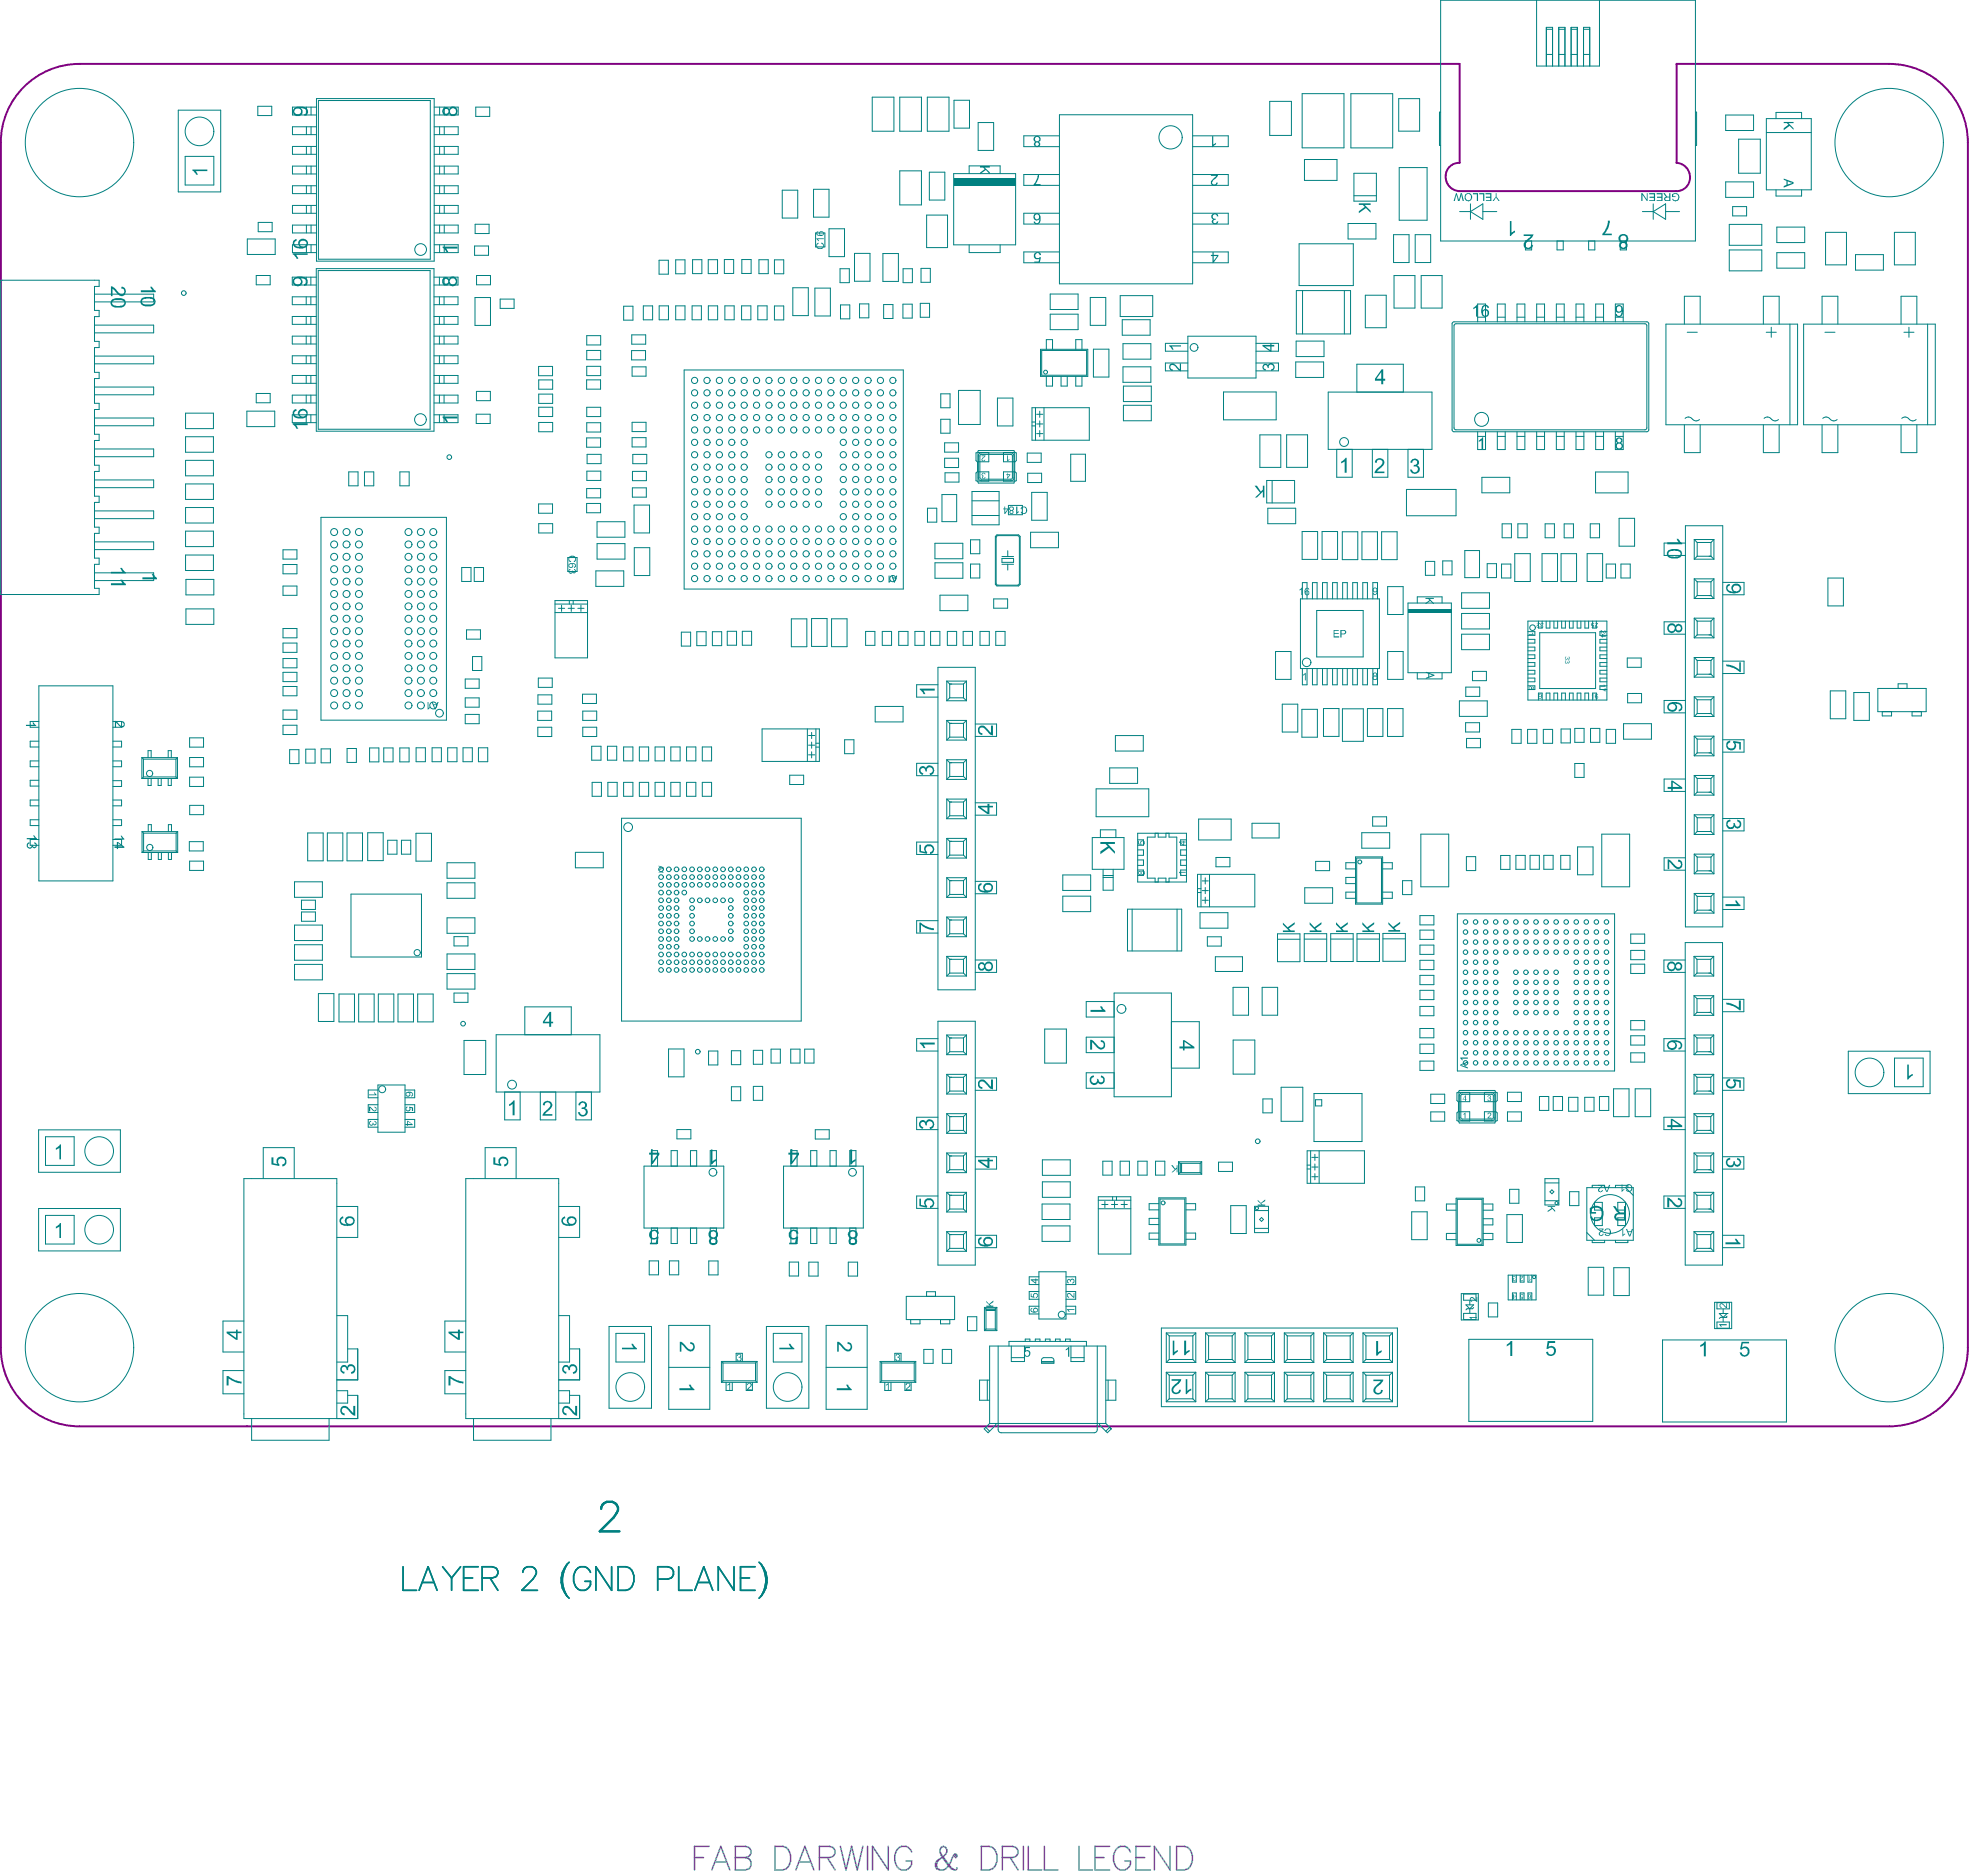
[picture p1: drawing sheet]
<svg xmlns="http://www.w3.org/2000/svg" width="424mm" height="403mm" viewBox="0 0 424 403" stroke-linecap="round" stroke-linejoin="round" font-family="sans-serif">
<path d="M360.2 13.7v21.3a3 3 0 0 1 2.9 3.1 3 3 0 0 1-3 3h-46.6a3 3 0 0 1-2.9-3.1 3 3 0 0 1 3-3v-21.3h-296.5a16.9 16.9 0 0 0-16.9 16.9v259a16.9 16.9 0 0 0 16.9 16.9h388.8a16.9 16.9 0 0 0 16.9-16.9v-259a16.9 16.9 0 0 0-16.9-16.9h-45.7" fill="none" stroke="#800080" stroke-width=".42"/>
<g fill="none" stroke="#008080" stroke-width=".21">
<path d="M309.5 .1h54.8v51.7h-54.8zM330.1 .1v14.1h13.5v-14.1M332.2 14.2v-8.3h1.4v8.3M332.2 6.3h1.4M332.2 11.7h1.4M334.9 6.3h1.3M334.9 11.7h1.3M334.9 14.2v-8.3h1.3v8.3M337.6 14.2v-8.3h1.3v8.3M337.6 6.3h1.3M337.6 11.7h1.3M340.2 6.3h1.4"/>
<path d="M340.2 11.7h1.4M340.2 14.2v-8.3h1.4v8.3M38.3 23.7h9.1v17.5h-9.1zM39.8 33.6h6.1v6.2h-6.1zM55.4 22.8h3v2h-3zM65.8 23v1.7M65.8 27.2v1.7M65.8 31.5v1.7M65.8 35.7v1.7M65.8 39.9v1.7M66.8 23v1.7M66.8 27.2v1.7"/>
<path d="M66.8 31.5v1.7M66.8 35.7v1.7M66.8 39.9v1.7M68 23h-5.2v1.7h5.2M68 27.2h-5.2v1.7h5.2M68 31.5h-5.2v1.7h5.2M68 35.7h-5.2v1.7h5.2M68 39.9h-5.2v1.7h5.2M68 21.2h25.3v34.9h-25.3zM68.4 21.6h24.1v34.1h-24.1zM93.3 39.9h5.1v1.7h-5.1M93.3 35.7h5.1v1.7h-5.1"/>
<path d="M93.3 31.5h5.1v1.7h-5.1M93.3 27.2h5.1v1.7h-5.1M93.3 23h5.1v1.7h-5.1M94.4 23v1.7M94.4 27.2v1.7M94.4 31.5v1.7M94.4 35.7v1.7M94.4 39.9v1.7M95.4 23v1.7M95.4 27.2v1.7M95.4 31.5v1.7M95.4 35.7v1.7"/>
<path d="M95.4 39.9v1.7M102.2 23h3v2h-3zM187.4 20.9h4.7v7.3h-4.7zM193.3 20.9h4.7v7.3h-4.7zM193.3 36.7h4.7v7.3h-4.7zM199.2 20.9h4.7v7.3h-4.7zM199.7 37h3.3v6h-3.3zM204.9 37.3h13.3v15.3h-13.3zM205 21.5h3.3v6h-3.3zM208.2 37.3v-1.7h6.7v1.7M210.2 26.3h3.3v6h-3.3zM227.6 29.2h-7.6v2.3h7.6"/>
<path d="M227.6 37.5h-7.6v2.3h7.6M227.6 24.7h28.6v36.3h-28.6zM256.2 29.2h7.7v2.3h-7.7M256.2 37.5h7.7v2.3h-7.7M272.8 21.8h4.7v7.3h-4.7zM279.8 20.1h9v11.7h-9zM280.3 34.3h7v4.5h-7zM290.2 20.1h9v11.7h-9zM290.9 37.2h4.8v6h-4.8zM300.5 21.2h4.5v7h-4.5zM300.6 36h6v11.3h-6zM309.5 24.1h-.2v7.1h.2"/>
<path d="M364.3 24.1h.2v7.1h-.2M370.8 24.7h6v3.3h-6zM370.8 39.1h6v3.3h-6zM373.5 29.9h4.7v7.3h-4.7zM379.5 25.5h9.7v15.3h-9.7zM379.5 28.5h9.7M381.6 25.5v-1.3h5.5v1.3M53.1 51.3h6v3.4h-6zM55.1 59.2h2.9v2h-2.9zM55.5 47.8h3v2h-3zM65.8 59.6v1.6M65.8 44.1v1.7"/>
<path d="M65.8 48.4v1.7M65.8 52.6v1.7M66.8 59.6v1.6M66.8 44.1v1.7M66.8 48.4v1.7M66.8 52.6v1.7M68 59.6h-5.2v1.6h5.2M68 57.7h25.2v34.9h-25.2zM68 52.6h-5.2v1.7h5.2M68 48.4h-5.2v1.7h5.2M68 44.1h-5.2v1.7h5.2M68.4 58.1h24v34.1h-24z"/>
<path d="M93.2 59.6h5.2v1.6h-5.2M93.3 52.6h5.1v1.7h-5.1M93.3 48.4h5.1v1.7h-5.1M93.3 44.1h5.1v1.7h-5.1M94.4 59.6v1.6M94.4 44.1v1.7M94.4 48.4v1.7M94.4 52.6v1.7M95.4 59.6v1.6M95.4 44.1v1.7M95.4 48.4v1.7M95.4 52.6v1.7"/>
<path d="M102 52.9h3v2h-3zM102.1 48.2h3v2h-3zM102.4 59.2h3v2h-3zM141.6 55.9h2v3h-2zM145.2 55.8h2v3h-2zM148.8 55.8h2v3h-2zM152.2 55.8h2v3h-2zM155.6 55.8h2v3h-2zM159.4 55.8h2v3h-2zM163.1 55.8h2v3h-2zM166.4 55.8h2v3h-2zM168.1 40.9h3.3v6h-3.3z"/>
<path d="M174.8 40.7h3.3v6h-3.3zM175.2 50.1h2v3h-2zM178.1 49.2h3.3v5.9h-3.3zM180.5 57.7h2v3h-2zM183.6 54.4h3.3v6h-3.3zM189.7 54.5h3.3v6h-3.3zM194 57.7h2v3h-2zM197.9 57.7h2v3h-2zM199.1 46.2h4.5v7h-4.5zM208.2 52.6v1.7h6.7v-1.7M227.6 45.8h-7.6v2.3h7.6M227.6 54.1h-7.6v2.4h7.6"/>
<path d="M256.2 45.8h7.7v2.3h-7.7M256.2 54.1h7.7v2.4h-7.7M279.1 52.4h11.7v9h-11.7zM289.6 48h6v3.4h-6zM290.9 42.1h4.8M299.4 50.4h3.3v6h-3.3zM299.5 59.2h4.5v7h-4.5zM304.1 50.4h3.3v6h-3.3zM305.3 59.2h4.5v7h-4.5zM313.6 45.5h2.3M315.9 45.5l2.7-1.7v3.3zM315.9 43.8v3.3"/>
<path d="M318.6 45.5h3M327.7 51.8v1.9h1.4v-1.9M334.5 51.8v1.9h1.4v-1.9M341.3 51.8v1.9h1.4v-1.9M348.1 51.8v1.9h1.3v-1.9M352.9 45.5h2.3M355.2 45.5l2.7-1.7v3.3zM355.2 43.8v3.3M357.9 45.5h3M371.5 53.7h7v4.5h-7zM371.5 48.2h7v4.5h-7zM372.3 44.4h3v2h-3z"/>
<path d="M381.6 40.8v1.3h5.5v-1.3M381.8 54.3h5.9v3.3h-5.9zM381.8 48.8h5.9v3.3h-5.9zM392.2 49.9h4.5v7h-4.5zM398.7 54.7h5.9v3.3h-5.9zM407 49.9h4.5v7h-4.5zM.2 60.2h21.1v1.3h-1v5.2h1v1.3h-1v5.4h1v1.3h-1v5.3h1v1.3h-1v5.4h1v1.3h-1v5.3h1v1.3h-1v5.4h1v1.3h-1v5.3h1v1.3h-1v5.4h1v1.3h-1v5.3h1v1.4h-1v5.1h1v1.3h-21.1zM20.3 63.2h12.7v1.7h-12.7M20.3 69.9h12.7v1.6h-12.7M20.3 76.5h12.7v1.7h-12.7M65.8 63.8v1.7M65.8 68v1.7"/>
<path d="M65.8 72.2v1.7M65.8 76.5v1.6M66.8 63.8v1.7M66.8 68v1.7M66.8 72.2v1.7M66.8 76.5v1.6M68 63.8h-5.2v1.7h5.2M68 68h-5.2v1.7h5.2M68 72.2h-5.2v1.7h5.2M68 76.5h-5.2v1.6h5.2M93.2 76.5h5.2v1.6h-5.2M93.2 72.2h5.2v1.7h-5.2"/>
<path d="M93.2 68h5.2v1.7h-5.2M93.2 63.8h5.2v1.7h-5.2M94.4 63.8v1.7M94.4 68v1.7M94.4 72.2v1.7M94.4 76.5v1.6M95.4 63.8v1.7M95.4 68v1.7M95.4 72.2v1.7M95.4 76.5v1.6M102.1 63.9h3.3v6h-3.3zM107.5 64.3h3v2h-3z"/>
<path d="M115.7 78.7h3v2h-3zM126.1 72.1h3v2h-3zM126.1 75.3h3v2h-3zM126.1 78.7h3v2h-3zM134 65.8h2v3h-2zM135.7 75.3h3v2h-3zM135.7 72h3v1.9h-3zM135.8 78.8h3v2h-3zM138.2 65.7h2v3h-2zM141.6 65.7h2v3h-2zM145.2 65.7h2v3h-2zM147 79.5h47.1v47.1h-47.1z"/>
<path d="M148.7 65.7h2v3h-2zM152.2 65.7h2v3h-2zM155.7 65.7h2v3h-2zM159.3 65.7h2v3h-2zM162.8 65.7h2v3h-2zM166.4 65.7h2v3h-2zM170.3 61.8h3.4v6h-3.4zM175.1 61.9h3.3v6h-3.3zM180.6 65.5h2v3h-2zM184.7 65.3h2v3h-2zM189.9 65.4h1.9v3h-1.9zM194 65.4h2v2.9h-2z"/>
<path d="M197.7 65.2h2v3h-2zM223.6 75.1h10.1v5.8h-10.1zM223.8 75.3h9.7v5.3h-9.7zM224.8 75.1v-2.1h1.3v2.1M225.6 67.5h6v3.3h-6zM225.6 63.2h6v3.3h-6zM231.1 75.1v-2.1h1.4v2.1M234.2 63.9h3.4v6h-3.4zM234.9 75h3.4v6h-3.4zM240.7 63.5h7v4.5h-7zM241.1 68.7h6v3.3h-6zM241.3 73.8h6v3.4h-6z"/>
<path d="M241.3 78.8h6v3.3h-6zM255.2 72.2h14.7v9h-14.7zM255.2 73.8h-4.8v1.7h4.8M255.2 78h-4.8v1.7h4.8M269.9 73.8h4.8v1.7h-4.8M269.9 78h4.8v1.7h-4.8M278.4 77.8h6v3.3h-6zM278.5 73.3h6v3.3h-6zM278.5 62.4h11.7v9.4h-11.7zM279.9 62.4v9.4M288.8 62.4v9.4M293.3 63.4h4.5v7h-4.5z"/>
<path d="M312 69.6v22.8M312.4 70v21.9M312.4 69.2h41.4M312.8 69.6h40.6M317.5 69.2v-3.9h1.7v3.9M317.5 68.2h1.7M321.7 69.2v-3.9h1.7v3.9M321.7 68.2h1.7M325.9 69.2v-3.9h1.7v3.9M325.9 68.2h1.7M330.2 69.2v-3.9h1.6v3.9M330.2 68.2h1.6"/>
<path d="M334.4 69.2v-3.9h1.7v3.9M334.4 68.2h1.7M338.6 69.2v-3.9h1.7v3.9M338.6 68.2h1.7M342.8 69.2v-3.9h1.7v3.9M342.8 68.2h1.7M347.1 69.2v-3.9h1.7v3.9M347.1 68.2h1.7M353.8 70v21.9M354.2 69.6v22.8M357.9 69.6h28.3v21.7h-28.3zM361.9 69.6v-5.9h3.4v5.9"/>
<path d="M362.5 71.4h2.2M378.9 69.6v-5.9h3.4v5.9M379.5 71.4h2.1M380.6 70.3v2.2M384.6 69.6v21.7M387.5 69.6h28.3v21.7h-28.3zM391.5 69.6v-5.9h3.4v5.9M392.1 71.4h2.2M408.4 69.6v-5.9h3.4v5.9M409.1 71.4h2.1M410.1 70.3v2.2M414.1 69.6v21.7"/>
<path d="M20.3 83.2h12.7v1.6h-12.7M20.3 89.8h12.7v1.7h-12.7M20.3 96.5h12.7v1.6h-12.7M39.9 88.8h6v3.3h-6zM39.9 93.8h6v3.4h-6zM39.9 98.9h6v3.3h-6zM53 88.3h6v3.4h-6zM55.1 84.5h2.9v2h-2.9zM65.8 80.7v1.7M65.8 84.9v1.7M65.8 89.1v1.7M66.8 80.7v1.7"/>
<path d="M66.8 84.9v1.7M66.8 89.1v1.7M68 89.1h-5.2v1.7h5.2M68 80.7h-5.2v1.7h5.2M68 84.9h-5.2v1.7h5.2M93.2 89.1h5.2v1.7h-5.2M93.2 84.9h5.2v1.7h-5.2M93.2 80.7h5.2v1.7h-5.2M94.4 80.7v1.7M94.4 84.9v1.7M94.4 89.1v1.7M95.4 80.7v1.7"/>
<path d="M95.4 84.9v1.7M95.4 89.1v1.7M102.3 89h3v2h-3zM102.4 84.1h3v2h-3zM115.7 81.6h3v2h-3zM115.7 84.7h3v2h-3zM115.7 87.5h3v2h-3zM115.7 90.8h3v2h-3zM126 81.6h3v2h-3zM126 94.1h3v2h-3zM126.1 90.8h3v2h-3zM126.1 87.5h3v2h-3z"/>
<path d="M126.1 97.6h3v2h-3zM135.8 90.7h3v2h-3zM135.8 94h3v2h-3zM136 97.6h3v2h-3zM202.1 84.6h2v3h-2zM202.1 90.1h2v3h-2zM203 95.2h2.9v1.9h-2.9zM203 98.5h2.9v2h-2.9zM205.9 83.9h4.7v7.3h-4.7zM209.7 97.3v1.7l.3 .3v2l-.3 .3v1.7M210.1 97.2h2.3v2h-2.3zM210.2 98v4.6"/>
<path d="M210.2 96.8h7.6M210.5 98v4.6M210.9 97.6h6.3M210.9 97.3h6.3M214.3 85.5h3.3v6h-3.3zM215.6 97.2h2.3v2h-2.3zM217.5 98v4.6M217.8 98v4.6M218.3 97.3v1.7l-.3 .3v2l.3 .3v1.7M220.7 97.4h3v2h-3zM221.7 87.6h12.3v7h-12.3zM221.7 91.5h.8"/>
<path d="M221.7 90.7h.8M222.5 87.6v7M222.7 89h1.4M222.7 93.2h1.4M222.7 91.1h1.4M223.4 88.4v1.3M223.4 90.4v1.4M223.4 92.5v1.3M224.3 87.6v7M224.8 80.9v2.1h1.3v-2.1M228 80.9v2.1h1.3v-2.1M230 97.6h3.2v5.8h-3.2z"/>
<path d="M231.1 80.9v2.1h1.4v-2.1M241.4 83h6v3.3h-6zM241.4 87.1h6v3.3h-6zM262.9 84.2h11.3v6h-11.3zM270.7 93.4h4.5v7h-4.5zM276.4 93.4h4.5v7h-4.5zM285.4 84.2h22.3v12.4h-22.3zM287.2 96.6v5.9h3.3v-5.9M291.5 84.2v-5.9h10v5.9M294.9 96.6v5.9h3.3v-5.9M302.5 96.6v5.9h3.3v-5.9M312.4 92.8h41.4"/>
<path d="M312.8 92.4h40.6M317.5 92.8v3.8h1.7v-3.8M317.5 93.8h1.7M321.7 92.8v3.8h1.7v-3.8M321.7 93.8h1.7M325.9 92.8v3.8h1.7v-3.8M325.9 93.8h1.7M330.2 92.8v3.8h1.6v-3.8M330.2 93.8h1.6M334.4 92.8v3.8h1.7v-3.8M334.4 93.8h1.7M338.6 92.8v3.8h1.7v-3.8"/>
<path d="M338.6 93.8h1.7M342.8 92.8v3.8h1.7v-3.8M342.8 93.8h1.7M347.1 92.8v3.8h1.7v-3.8M347.1 93.8h1.7M361.9 91.3v6h3.4v-6M363.5 89.9l.2 .2M378.9 91.3v6h3.4v-6M380.4 89.9l.3 .2M391.5 91.3v6h3.4v-6M393 89.9l.3 .2M408.4 91.3v6h3.4v-6"/>
<path d="M410 89.9l.3 .2M20.3 103.1h12.7v1.7h-12.7M20.3 109.8h12.7v1.6h-12.7M20.3 116.4h12.7v1.7h-12.7M39.9 119.3h6v3.3h-6zM39.9 104h6v3.3h-6zM39.9 109.1h6v3.3h-6zM39.9 114.1h6v3.3h-6zM60.8 118.1h3v2h-3zM69 111.2h26.9v43.5h-26.9zM74.9 101.4h2v3h-2zM78.3 101.4h2v3h-2z"/>
<path d="M85.9 101.4h2v3h-2zM115.7 108.3h3v2h-3zM115.7 112.5h3v2h-3zM122 119.8h2v3h-2zM126 108.2h3v2h-3zM126 105h3v2h-3zM126.1 101.2h3v2h-3zM128.3 112.1h6v3.3h-6zM128.3 116.8h6v3.3h-6zM135.9 104.8h3v2h-3zM135.9 101.3h3v2h-3zM136.2 108.5h3.4v6h-3.4z"/>
<path d="M136.3 117.7h3.3v6h-3.3zM199.3 109.2h2v3h-2zM200.9 116.7h6v3.4h-6zM202.4 106.3h3.1v5.8h-3.1zM203 101.6h3v2h-3zM208.5 116h2v3h-2zM208.8 105.6h5.9v7.2h-5.9zM208.8 110.8h5.9M208.8 107.6h5.9M210.1 101.4h2.3v2h-2.3zM210.2 103.8h7.6M210.9 103.3h6.3"/>
<path d="M210.9 103h6.3M213.9 115.3l.3-.4h4.6l.4 .4v10.3l-.4 .3h-4.6l-.3-.3zM214 115.5v9.8M214.4 115.1h4.2M215.3 120h2.5v.8h-2.5zM215.3 119.6h2.5M215.6 101.4h2.3v2h-2.3zM216.5 118.3v1.3M216.7 108.6h3v2h-3zM219 115.5v9.8M220.8 101.7h3v2h-3zM221.4 114.4h6v3.3h-6z"/>
<path d="M221.7 105.8h3.3v6h-3.3zM272.2 103.2h5.9v4.9h-5.9zM272.4 109.2h6v3.3h-6zM273.3 103.2v4.9M279.8 114.2h3.3v6h-3.3zM284 114.2h3.4v6h-3.4zM288.4 114.3h3.3v5.9h-3.3zM292.6 114.3h3.3v5.9h-3.3zM296.8 114.3h3.4v5.9h-3.4zM302.2 105.2h10.6v5.6h-10.6zM314.7 118.3h3.2v5.8h-3.2zM318.4 102.6h6v3.3h-6z"/>
<path d="M322.7 112.6h2v2.9h-2zM325.4 119h3.4v5.9h-3.4zM326.1 112.6h2v2.9h-2zM331.3 119h3.3v5.9h-3.3zM332 112.6h2v2.9h-2zM335.4 119h3.3v6h-3.3zM336.1 112.6h2v3h-2zM341 119h3.3v5.9h-3.3zM341.7 112.6h2v2.9h-2zM342.8 101.4h7v4.5h-7zM347.9 111.4h3.3v6h-3.3zM362.1 116.7h-4.6v2.6h4.6"/>
<path d="M362.1 113h8v86.2h-8zM364 115.9v4.3M364 115.9l.6 .7M364 115.9h4.2M364.6 116.6v2.9M364.6 119.5l-.6 .7M364.6 119.5h3M364.6 116.6h3M367.6 119.5l.6 .7M367.6 116.6v2.9M368.2 115.9l-.6 .7M368.2 115.9v4.3"/>
<path d="M20.3 123.1h12.7v1.6h-12.7M39.9 130.8h6v3.4h-6zM40 124.5h5.9v3.3h-5.9zM60.8 121.3h3v2h-3zM60.8 125.9h3v2h-3zM60.8 135h3v2h-3zM60.8 138.2h3v2h-3zM99.2 121.9h2v3h-2zM100.2 135.3h3v2h-3zM101.9 121.9h2v3h-2zM119.2 129h7v12.4h-7zM119.2 129.8h7"/>
<path d="M119.2 131.6h7M120 130.7h1.3M120.7 130v1.4M122.1 130.7h1.3M122.3 129v.8M122.7 130v1.4M123.2 129v.8M124.1 130.7h1.4M124.8 130v1.4M128 122.7h6v3.3h-6zM146.4 135.8h2v3h-2zM149.7 135.7h2v3h-2z"/>
<path d="M153.1 135.7h2v3h-2zM156.3 135.6h1.9v3h-1.9zM159.5 135.6h2v3h-2zM170 133h3.4v6h-3.4zM174.4 132.9h3.3v6h-3.3zM178.7 133h3.3v6h-3.3zM186 135.7h2v3h-2zM189.6 135.7h2v3h-2zM193.1 135.7h2v3h-2zM196.6 135.7h2v3h-2zM199.9 135.7h2v3h-2zM200.9 120.9h6v3.3h-6z"/>
<path d="M202 127.9h5.9v3.3h-5.9zM203.5 135.7h2v3h-2zM206.9 135.7h2v3h-2zM208.5 121.2h2v3h-2zM210.6 135.7h2v3h-2zM213.5 128.7h3v2h-3zM213.9 135.7h2v3h-2zM214.4 125.7h4.2M215.3 121.2h2.5M216.5 121.2v1.3M274 140h3.4v6h-3.4zM279.4 128.7h17v14.9h-17z"/>
<path d="M279.8 128.7v-3.5h1v3.5M282 128.7v-3.5h1v3.5M282.9 131.2h10v10h-10zM284.1 128.7v-3.5h1v3.5M286.3 128.7v-3.5h1v3.5M288.5 128.7v-3.5h1v3.5M290.6 128.7v-3.5h1v3.5M292.8 128.7v-3.5h1v3.5M295 128.7v-3.5h1v3.5M298.1 140h3.4v6h-3.4zM298.1 126h3.4v6h-3.4zM302.5 129.6h9.3v14.9h-9.3z"/>
<path d="M304.5 129.6v-1.4h5.3v1.4M306.3 120.6h1.9v3h-1.9zM310 120.5h2v3h-2zM314 131.8h6v3.3h-6zM314 136.3h6v3.3h-6zM314 127.4h6v3.3h-6zM319.5 121.1h2v3h-2zM322.6 121.2h2v3h-2zM328.3 135.7h1.5v.8h-1.5M328.3 133.5h16.9v16.9h-16.9zM328.3 137.4h1.5v.8h-1.5M328.3 139h1.5v.8h-1.5"/>
<path d="M330.5 133.5v1.4h.8v-1.4M330.8 135.9h12v12h-12zM332.2 133.5v1.4h.8v-1.4M333.9 133.5v1.4h.8v-1.4M335.5 133.5v1.4h.8v-1.4M337.2 133.5v1.4h.8v-1.4M338.9 133.5v1.4h.8v-1.4M340.5 133.5v1.4h.8v-1.4M342.2 133.5v1.4h.8v-1.4M345.1 121.2h2v3h-2zM345.2 135.7h-1.5v.8h1.5M345.2 137.4h-1.5v.8h1.5"/>
<path d="M345.2 139h-1.5v.8h1.5M348.3 121.2h2v3h-2zM362.1 133.6h-4.6v2.7h4.6M364 124.4v4.2M364 132.8v4.2M364 132.8l.6 .7M364 124.4l.6 .6M364 120.2h4.2M364 137h4.2M364 128.6h4.2M364 132.8h4.2M364 124.4h4.2"/>
<path d="M364.6 125v3M364.6 133.5v2.9M364.6 136.4l-.6 .6M364.6 128l-.6 .6M364.6 136.4h3M364.6 128h3M364.6 133.5h3M364.6 125h3M367.6 136.4l.6 .6M367.6 128l.6 .6M367.6 125v3M367.6 133.5v2.9"/>
<path d="M368.2 132.8l-.6 .7M368.2 124.4l-.6 .6M368.2 124.4v4.2M368.2 132.8v4.2M370.1 125.1h4.6v2.7h-4.6M392.7 124.2h3.4v6h-3.4zM8.4 155h-1.9v1.3h1.9M8.4 159.3h-1.9v1.2h1.9M8.4 147.4h15.9v41.9h-15.9zM24.3 155h1.8v1.3h-1.8M24.3 159.3h1.8v1.2h-1.8M40.7 158.5h3v2h-3z"/>
<path d="M60.8 141.5h3v2h-3zM60.8 144.5h3v2h-3zM60.8 147.5h3v2h-3zM60.8 152.6h3v2h-3zM60.8 155.8h3v2h-3zM100 153.5h2.9v2h-2.9zM100 145.9h2.9v2h-2.9zM100 150h2.9v1.9h-2.9zM101.5 141.1h2v3h-2zM115.5 152.8h3v2h-3zM115.5 156.3h3v2h-3zM115.6 149.3h3v2h-3z"/>
<path d="M115.7 145.7h3v2h-3zM125.2 149.2h2.9v2h-2.9zM125.2 156.3h3v2h-3zM125.2 152.8h3v2h-3zM163.7 156.6h12.3v7h-12.3zM173.5 156.6v7M173.7 158h1.3M174.4 157.4v1.3M174.4 159.4v1.4M175.3 159.7h.7M175.3 156.6v7M181.5 159h2v2.9h-2z"/>
<path d="M188 151.8h6v3.3h-6zM201.5 147.1h-4.6v2.7h4.6M201.5 143.4h8v69.3h-8zM203.4 154.8h4.2M203.4 146.3v4.3M203.4 154.8v4.2M203.4 146.3l.6 .7M203.4 154.8l.6 .6M203.4 159h4.2M203.4 150.6h4.2M203.4 146.3h4.2M204 147v2.9"/>
<path d="M204 155.4v3M204 155.4h3M204 158.4l-.6 .6M204 149.9l-.6 .7M204 147h3M204 158.4h3M204 149.9h3M207 149.9l.6 .7M207 147v2.9M207 155.4v3M207 158.4l.6 .6M207.6 154.8l-.6 .6"/>
<path d="M207.6 146.3l-.6 .7M207.6 146.3v4.3M207.6 154.8v4.2M209.5 155.6h4.6v2.6h-4.6M239.6 158h6v3.4h-6zM275.5 151.3h3.3v6h-3.3zM279.7 152.4h3.3v6h-3.3zM279.8 143.6v3.5h1v-3.5M282 143.6v3.5h1v-3.5M284.1 143.6v3.5h1v-3.5M284.4 152.2h3.3v6h-3.3zM286.3 143.6v3.5h1v-3.5"/>
<path d="M288.4 152.3h4.5v7h-4.5zM288.5 143.6v3.5h1v-3.5M290.6 143.6v3.5h1v-3.5M292.8 143.6v3.5h1v-3.5M293.8 152.3h3.3v5.9h-3.3zM295 143.6v3.5h1v-3.5M298.1 152.3h3.3v5.9h-3.3zM304.5 144.5v1.4h5.3v-1.4M313.6 150.6h5.9v3.3h-5.9zM314.9 155.3h3v2h-3zM314.9 147.6h3v2h-3zM315.1 158.7h3v2h-3z"/>
<path d="M316.4 144.3h3v2h-3zM324.8 156.7h2v3h-2zM328.2 156.7h2v3h-2zM328.3 140.7h1.5v.8h-1.5M328.3 142.4h1.5v.8h-1.5M328.3 144h1.5v.8h-1.5M328.3 145.7h1.5v.8h-1.5M328.3 147.4h1.5v.8h-1.5M330.5 150.4v-1.5h.8v1.5M331.6 156.7h2v3h-2zM332.2 150.4v-1.5h.8v1.5M333.9 150.4v-1.5h.8v1.5"/>
<path d="M335.4 156.6h2v3h-2zM335.5 150.4v-1.5h.8v1.5M337.2 150.4v-1.5h.8v1.5M338.3 156.5h2v3h-2zM338.9 150.4v-1.5h.8v1.5M340.5 150.4v-1.5h.8v1.5M341.7 156.5h2v3h-2zM342.2 150.4v-1.5h.8v1.5M345.1 156.7h2v3h-2zM345.2 140.7h-1.5v.8h1.5M345.2 142.4h-1.5v.8h1.5M345.2 144h-1.5v.8h1.5"/>
<path d="M345.2 145.7h-1.5v.8h1.5M345.2 147.4h-1.5v.8h1.5M348.8 155.5h6v3.3h-6zM349.6 141.4h3v2h-3zM349.7 149h3v2h-3zM362.1 150.5h-4.6v2.7h4.6M364 153.9h4.2M364 141.3v4.2M364 149.7v4.2M364 158.2v4.2M364 158.2l.6 .6M364 149.7l.6 .7"/>
<path d="M364 141.3l.6 .6M364 158.2h4.2M364 149.7h4.2M364 145.5h4.2M364 141.3h4.2M364.6 141.9v3M364.6 150.4v2.9M364.6 158.8v3M364.6 153.3l-.6 .6M364.6 144.9l-.6 .6M364.6 153.3h3M364.6 144.9h3"/>
<path d="M364.6 158.8h3M364.6 150.4h3M364.6 141.9h3M367.6 141.9v3M367.6 150.4v2.9M367.6 158.8v3M367.6 153.3l.6 .6M367.6 144.9l.6 .6M368.2 149.7l-.6 .7M368.2 141.3l-.6 .6M368.2 141.3v4.2M368.2 149.7v4.2"/>
<path d="M368.2 158.2v4.2M368.2 158.2l-.6 .6M370.1 158.9h4.6v2.7h-4.6M370.1 142.1h4.6v2.6h-4.6M393.2 148.4h3.4v6h-3.4zM398.3 148.8h3.3v6h-3.3zM403.5 147.9h10.3v5h-10.3zM404.4 152.9v.9h2v-.9M407.8 147.9v-1h1.9v1M410.8 152.9v.9h2v-.9M8.4 163.5h-1.9v1.2h1.9M8.4 167.7h-1.9v1.2h1.9"/>
<path d="M8.4 171.9h-1.9v1.2h1.9M8.4 176.1h-1.9v1.3h1.9M24.3 176.1h1.8v1.3h-1.8M24.3 171.9h1.8v1.2h-1.8M24.3 163.5h1.8v1.2h-1.8M24.3 167.7h1.8v1.3h-1.8M30.5 162.8l.3 .3M30.5 162.8v4.5M30.5 167.3h7.6M30.5 162.8h7.6M30.5 178.7l.4 .3M30.5 178.7v4.5"/>
<path d="M30.5 178.7h7.7M30.8 166.9l-.3 .4M30.8 163.1v3.8M30.8 166.9h7M30.8 163.1h7M30.9 179v3.8M30.9 179h6.9M31.8 162.8v-1.5h.7v1.5M31.8 167.3v1.5h.7v-1.5M31.9 178.7v-1.5h.6v1.5M34 167.3v1.5h.6v-1.5M36.1 167.3v1.5h.7v-1.5"/>
<path d="M36.1 162.8v-1.5h.7v1.5M36.2 178.7v-1.5h.6v1.5M37.8 166.9l.3 .4M37.8 163.1v3.8M37.8 179v3.8M38.1 162.8l-.3 .3M38.1 162.8v4.5M38.2 178.7l-.4 .3M38.2 178.7v4.5M40.7 162.8h3v2h-3zM40.7 167h3v2h-3zM40.8 173h2.9v2h-2.9z"/>
<path d="M62.2 161.1h2v3h-2zM65.7 161h2v3h-2zM66.1 179h3.3v6h-3.3zM69 160.9h2v3h-2zM70.3 179h3.4v6h-3.4zM74.6 179h3.3v6h-3.3zM74.6 160.8h2v3h-2zM79 178.9h3.3v6h-3.3zM79.4 160.7h2v3h-2zM82.4 160.7h2v3h-2zM85.9 160.7h2v3h-2zM89.4 179h3.3v6h-3.3z"/>
<path d="M89.4 160.7h2v3h-2zM92.8 160.7h2v3h-2zM96.2 160.7h2v3h-2zM99.5 160.7h2v3h-2zM102.8 160.7h2v3h-2zM127.1 160.3h2v3h-2zM127.2 168.1h2v3h-2zM130.5 160.3h2v3h-2zM130.6 168.1h2v3h-2zM133.5 175.8h38.6v43.6h-38.6zM134 160.5h2v3h-2zM134 168.1h2v3h-2z"/>
<path d="M137.4 160.5h2v3h-2zM137.4 168.1h2v3h-2zM140.7 160.5h2v3h-2zM140.7 168.1h2v3h-2zM144.1 160.5h2v3h-2zM144.1 168.1h2v3h-2zM147.5 160.5h2v3h-2zM147.5 168.1h2v3h-2zM150.9 160.5h2v3h-2zM150.9 168.1h2v3h-2zM169.7 166.6h3v2h-3zM173.7 162.2h1.3"/>
<path d="M173.7 160.1h1.3M174.4 161.5v1.4M175.3 160.5h.7M201.5 164h-4.6v2.7h4.6M203.4 163.2v4.3M203.4 171.7v4.2M203.4 171.7l.6 .6M203.4 163.2l.6 .7M203.4 175.9h4.2M203.4 171.7h4.2M203.4 167.5h4.2M203.4 163.2h4.2"/>
<path d="M204 163.9v2.9M204 172.3v3M204 175.3l-.6 .6M204 172.3h3M204 163.9h3M204 166.8l-.6 .7M204 175.3h3M204 166.8h3M207 175.3l.6 .6M207 166.8l.6 .7M207 163.9v2.9M207 172.3v3"/>
<path d="M207.6 171.7l-.6 .6M207.6 163.2l-.6 .7M207.6 163.2v4.3M207.6 171.7v4.2M209.5 172.5h4.6v2.7h-4.6M234.7 180h6.8v6.8h-6.8zM235.5 169.5h11.3v6h-11.3zM236.4 180v-1.7h3.3v1.7M238.4 165h6v3.3h-6zM244.4 179h10.5v10.5h-10.5zM248.2 179v.9h-1.7v8.8h1.7v.8M248.8 179v.9h1.7v-.9"/>
<path d="M251.2 179v.9h1.6v8.8h-1.6v.8M257.5 176h7v4.5h-7zM269 176.9h5.8v3.2h-5.8zM292.6 178.9h6v3.3h-6zM294.9 175.5h3v2h-3zM305.3 179.2h6v11.3h-6zM338.3 164h2v3h-2zM344.1 179.2h6v11.3h-6zM362.1 167.4h-4.6v2.6h4.6M364 166.6v4.2M364 175.1v4.2M364 166.6l.6 .7"/>
<path d="M364 175.1l.6 .6M364 175.1h4.2M364 179.3h4.2M364 170.8h4.2M364 166.6h4.2M364 162.4h4.2M364.6 178.7l-.6 .6M364.6 167.3v2.9M364.6 175.7v3M364.6 170.2l-.6 .6M364.6 161.8l-.6 .6M364.6 178.7h3"/>
<path d="M364.6 170.2h3M364.6 161.8h3M364.6 167.3h3M364.6 175.7h3M367.6 170.2l.6 .6M367.6 161.8l.6 .6M367.6 167.3v2.9M367.6 175.7v3M367.6 178.7l.6 .6M368.2 175.1l-.6 .6M368.2 166.6l-.6 .7M368.2 166.6v4.2"/>
<path d="M368.2 175.1v4.2M370.1 175.9h4.6v2.6h-4.6M8.4 180.4h-1.9v1.2h1.9M24.3 180.4h1.8v1.2h-1.8M30.5 183.2h7.7M30.9 182.8l-.4 .4M30.9 182.8h6.9M31.9 183.2v1.5h.6v-1.5M34 183.2v1.5h.7v-1.5M36.2 183.2v1.5h.6v-1.5M37.8 182.8l.4 .4M40.7 180.8h3v2h-3z"/>
<path d="M40.7 185h3v2h-3zM63.3 189.5h6v3.3h-6zM63.3 198.8h6v3.3h-6zM64.8 193.4h3v2h-3zM64.8 196h3v1.9h-3zM75.4 192.1h15.2v13.5h-15.2zM83.3 180.5h2v3h-2zM86.3 180.5h1.9v3h-1.9zM96 185.4h6v3.3h-6zM96 189.7h6v3.3h-6zM96 197.2h6v3.3h-6zM123.6 183.1h6v3.4h-6z"/>
<path d="M201.5 180.9h-4.6v2.7h4.6M201.5 197.8h-4.6v2.7h4.6M203.4 180.1v4.3M203.4 188.6v4.2M203.4 197v4.3M203.4 197l.6 .7M203.4 180.1l.6 .7M203.4 188.6l.6 .6M203.4 197h4.2M203.4 192.8h4.2M203.4 188.6h4.2M203.4 184.4h4.2"/>
<path d="M203.4 180.1h4.2M204 180.8v2.9M204 189.2v3M204 197.7v2.9M204 197.7h3M204 192.2l-.6 .6M204 189.2h3M204 183.7l-.6 .7M204 180.8h3M204 183.7h3M204 192.2h3M207 183.7l.6 .7"/>
<path d="M207 180.8v2.9M207 189.2v3M207 197.7v2.9M207 192.2l.6 .6M207.6 188.6l-.6 .6M207.6 180.1l-.6 .7M207.6 180.1v4.3M207.6 188.6v4.2M207.6 197v4.3M207.6 197l-.6 .7M209.5 189.4h4.6v2.6h-4.6M228.3 188h6v3.3h-6z"/>
<path d="M228.3 192.6h6v3.3h-6zM237 188.1h2.2M237 188.5h2.2M237 186.8v4.5h2.2v-4.5M242.2 195.3h11.7v9h-11.7zM243.2 195.3v9M244.4 180.5h1.3v1.1h-1.3M244.4 182.6h1.3v1.2h-1.3M244.4 184.8h1.3v1.1h-1.3M244.4 186.9h1.3v1.2h-1.3M248.8 189.5v-.8h1.7v.8M252.9 195.3v9"/>
<path d="M254.9 180.5h-1.2v1.1h1.2M254.9 182.6h-1.2v1.2h1.2M254.9 184.8h-1.2v1.1h1.2M254.9 186.9h-1.2v1.2h1.2M257.3 191.8h.7M257.3 190.9h.7M257.3 187.9h12.3v7h-12.3zM257.8 196.1h6v3.3h-6zM258 187.9v7M258.3 193.4h1.3M258.3 189.3h1.3M258.3 191.4h1.3"/>
<path d="M258.9 188.6v1.3M258.9 190.7v1.3M258.9 192.8v1.3M259.9 187.9v7M261.3 184.2h2.9v2h-2.9zM280.3 190.7h6v3.4h-6zM282.7 185.1h3v2h-3zM291.2 191.7h-2v1.3h2M291.2 185.4h-2v1.3h2M291.2 188.5h-2v1.4h2M291.2 184.1h5.9v10.2h-5.9zM291.5 184.4h5.3v9.6h-5.3z"/>
<path d="M297.1 191.7h2v1.3h-2M297.1 185.4h2v1.3h-2M301.3 189.2h2v3h-2zM305.1 196.7h3v2h-3zM305.1 199.8h3v2h-3zM313.1 196.4h33.8v33.7h-33.8zM315.1 184.1h2v3h-2zM322.4 183.8h2v3h-2zM325.7 183.8h2v3h-2zM328.7 183.8h2v3h-2zM331.7 183.8h2v3h-2zM335.3 183.8h2v3h-2z"/>
<path d="M338.9 182h3.4v6h-3.4zM362.1 184.3h-4.6v2.7h4.6M364 183.5h4.2M364 192l.6 .6M364 183.5l.6 .7M364 183.5v4.2M364 192v4.2M364 196.2h4.2M364 192h4.2M364 187.7h4.2M364.6 187.1l-.6 .6M364.6 195.6l-.6 .6"/>
<path d="M364.6 184.2v2.9M364.6 192.6v3M364.6 195.6h3M364.6 187.1h3M364.6 192.6h3M364.6 184.2h3M367.6 187.1l.6 .6M367.6 195.6l.6 .6M367.6 184.2v2.9M367.6 192.6v3M368.2 183.5l-.6 .7M368.2 192l-.6 .6"/>
<path d="M368.2 183.5v4.2M368.2 192v4.2M370.1 192.8h4.6v2.6h-4.6M63.3 207.2h6v3.3h-6zM63.3 203h6v3.3h-6zM68.4 213.5h3.3v6h-3.3zM72.8 213.6h3.4v6h-3.4zM77.1 213.6h3.3v6h-3.3zM81.3 213.6h3.3v6h-3.3zM85.5 213.6h3.3v6h-3.3zM89.7 213.6h3.4v6h-3.4zM96 205h6v3.3h-6z"/>
<path d="M96 209.2h6v3.3h-6zM97.5 201.3h3v1.9h-3zM97.5 213.4h3v2h-3zM201.5 219.4h8v52.4h-8zM203.4 201.3h4.2M203.4 205.5v4.2M203.4 205.5l.6 .6M203.4 209.7h4.2M203.4 205.5h4.2M204 206.1v3M204 209.1l-.6 .6M204 206.1h3"/>
<path d="M204 200.6l-.6 .7M204 200.6h3M204 209.1h3M207 209.1l.6 .6M207 206.1v3M207 200.6l.6 .7M207.6 205.5l-.6 .6M207.6 205.5v4.2M209.5 206.3h4.6v2.6h-4.6M239.4 213.4h12.3v22.3h-12.3zM239.4 215.2h-6v3.3h6M251.7 219.5h6v10h-6"/>
<path d="M259.4 201.3h3v2h-3zM261.1 205.6h5.8v3.1h-5.8zM264.9 212.1h3.3v6h-3.3zM271.2 212.1h3.3v6h-3.3zM274.5 200.6h4.8v6h-4.8zM274.5 201.8h4.8M280.2 200.6h4.8v6h-4.8zM280.2 201.8h4.8M285.9 200.6h4.8v6h-4.8zM285.9 201.8h4.8M291.6 200.6h4.8v6h-4.8zM291.6 201.8h4.8"/>
<path d="M297.1 200.6h4.8v6h-4.8zM297.1 201.7h4.8M305.1 206.3h3v2h-3zM305.1 203.1h3v2h-3zM305.1 209.6h3v2h-3zM305.1 212.8h3v2h-3zM305.1 216.2h3v2h-3zM350.4 200.7h3v2h-3zM350.4 204.2h3v2h-3zM350.4 207.2h3v2h-3zM350.4 219.3h3v2h-3zM362.1 206.3h-4.6v2.6h4.6"/>
<path d="M362.1 202.5h8v69.3h-8zM364 205.5v4.2M364 213.9v4.3M364 213.9l.6 .7M364 205.5l.6 .6M364 209.7h4.2M364 205.5h4.2M364 218.2h4.2M364 213.9h4.2M364.6 206.1h3M364.6 206.1v3M364.6 214.6v2.9"/>
<path d="M364.6 217.5l-.6 .7M364.6 209.1l-.6 .6M364.6 217.5h3M364.6 209.1h3M364.6 214.6h3M367.6 217.5l.6 .7M367.6 209.1l.6 .6M367.6 206.1v3M367.6 214.6v2.9M368.2 213.9l-.6 .7M368.2 205.5l-.6 .6M368.2 205.5v4.2"/>
<path d="M368.2 213.9v4.3M370.1 214.7h4.6v2.7h-4.6M81.2 237.4h-2.1v1.6h2.1M81.2 234.2h-2.1v1.7h2.1M81.2 233.1h5.8v10.2h-5.8zM87 237.4h2.1v1.6h-2.1M87 234.2h2.1v1.7h-2.1M99.7 223.6h4.7v7.3h-4.7zM106.6 222.3h22.3v12.3h-22.3zM108.4 234.6v6h3.4v-6M112.8 222.3v-6h9.9v6M116.1 234.6v6h3.3v-6"/>
<path d="M123.7 234.6v6h3.4v-6M143.6 225.4h3.4v6h-3.4zM152.2 225.8h2v3h-2zM157.1 225.8h2v3h-2zM157.1 233.5h2v3h-2zM161.9 233.4h2v3h-2zM161.9 225.7h2v3h-2zM165.7 225.4h2v3h-2zM169.9 225.4h2v3h-2zM172.9 225.4h2v3h-2zM201.5 223.2h-4.6v2.6h4.6M203.4 222.4v4.2"/>
<path d="M203.4 230.8v4.3M203.4 239.3v4.2M203.4 239.3l.6 .6M203.4 230.8l.6 .7M203.4 222.4l.6 .6M203.4 230.8h4.2M203.4 239.3h4.2M203.4 235.1h4.2M203.4 226.6h4.2M203.4 222.4h4.2M204 223v3M204 231.5v2.9"/>
<path d="M204 239.9v3M204 239.9h3M204 231.5h3M204 234.4l-.6 .7M204 223h3M204 226l-.6 .6M204 234.4h3M204 226h3M207 234.4l.6 .7M207 223v3M207 231.5v2.9M207 239.9v3"/>
<path d="M207 226l.6 .6M207.6 239.3l-.6 .6M207.6 230.8l-.6 .7M207.6 222.4l-.6 .6M207.6 222.4v4.2M207.6 230.8v4.3M207.6 239.3v4.2M209.5 231.6h4.6v2.7h-4.6M224.5 221.1h4.6v7.3h-4.6zM239.4 222.9h-6v3.3h6M239.4 230.5h-6v3.3h6M264.9 223.5h4.7v7.3h-4.7z"/>
<path d="M271.3 236.1h2v3h-2zM275.3 233.6h4.6v7.3h-4.6zM282.3 235h10.3v10.3h-10.3zM282.6 236.3h1.4v1.3h-1.4zM305.1 221h3v2h-3zM305.1 224.4h3v2h-3zM305.1 228h3v2h-3zM307.4 235.1h3v2h-3zM307.4 238.9h3v2h-3zM313 234.8v1.7l.4 .3v2l-.4 .3v1.7M313.4 234.7h2.4v2h-2.4zM313.4 238.9h2.4v2h-2.4z"/>
<path d="M313.5 235.5v4.6M313.5 234.3h7.7M313.9 235.5v4.6M314.2 234.8h6.3M314.2 235.1h6.3M318.9 234.7h2.4v2h-2.4zM318.9 238.9h2.4v2h-2.4zM320.8 235.5v4.6M321.2 235.5v4.6M321.7 234.8v1.7l-.4 .3v2l.4 .3v1.7M323.9 238.9h3v2h-3zM323.9 234.7h3v2h-3z"/>
<path d="M330.8 235.6h2v3h-2zM333.7 235.6h2v3h-2zM337 235.8h2v3h-2zM340.5 235.8h2v3h-2zM343.6 235.6h2v3h-2zM346.7 233.9h3.3v6h-3.3zM350.4 222.6h3v1.9h-3zM350.4 226.2h3v2h-3zM351.3 233.9h3.3v6h-3.3zM362.1 223.2h-4.6v2.6h4.6M364 222.4v4.2M364 230.8v4.3"/>
<path d="M364 239.3v4.2M364 239.3l.6 .6M364 230.8l.6 .7M364 222.4l.6 .6M364 230.8h4.2M364 239.3h4.2M364 235.1h4.2M364 226.6h4.2M364 222.4h4.2M364.6 239.9h3M364.6 231.5h3M364.6 223h3"/>
<path d="M364.6 223v3M364.6 231.5v2.9M364.6 239.9v3M364.6 234.4l-.6 .7M364.6 226l-.6 .6M364.6 234.4h3M364.6 226h3M367.6 223v3M367.6 231.5v2.9M367.6 239.9v3M367.6 234.4l.6 .7M367.6 226l.6 .6"/>
<path d="M368.2 239.3l-.6 .6M368.2 230.8l-.6 .7M368.2 222.4l-.6 .6M368.2 222.4v4.2M368.2 230.8v4.3M368.2 239.3v4.2M370.1 231.6h4.6v2.7h-4.6M397.1 225.9h17.6v9.1h-17.6zM407 227.3h6.2v6.2h-6.2zM8.3 242.8h17.6v9.1h-17.6zM8.3 259.7h17.6v9.1h-17.6zM9.8 244.2h6.1v6.2h-6.1z"/>
<path d="M56.6 253.2v-6.6h6.6v6.6M72.4 259.2h4.5v6.7h-4.5M81.2 240.5h-2.1v1.7h2.1M87 240.5h2.1v1.7h-2.1M104.2 253.2v-6.6h6.7v6.6M120 259.2h4.5v6.7h-4.5M138.4 250.6h17.1v13.3h-17.1zM139.9 250.6v-3.4h1.4v3.4M144.2 250.6v-3.4h1.3v3.4M145.4 242.7h3v2h-3zM148.4 250.6v-3.4h1.3v3.4M152.6 250.6v-3.4h1.3v3.4"/>
<path d="M168.3 250.6h17.2v13.3h-17.2zM169.9 250.6v-3.4h1.4v3.4M174.2 250.6v-3.4h1.3v3.4M175.2 242.7h3v2h-3zM178.3 250.6v-3.4h1.4v3.4M182.6 250.6v-3.4h1.3v3.4M201.5 240.1h-4.6v2.6h4.6M201.5 257h-4.6v2.6h4.6M203.4 247.7v4.3M203.4 256.2v4.2M203.4 247.7l.6 .7M203.4 256.2l.6 .6"/>
<path d="M203.4 252h4.2M203.4 256.2h4.2M203.4 247.7h4.2M203.4 243.5h4.2M204 248.4v2.9M204 256.8v3M204 256.8h3M204 259.8l-.6 .6M204 251.3l-.6 .7M204 248.4h3M204 242.9l-.6 .6M204 259.8h3"/>
<path d="M204 251.3h3M204 242.9h3M207 251.3l.6 .7M207 248.4v2.9M207 256.8v3M207 259.8l.6 .6M207 242.9l.6 .6M207.6 256.2l-.6 .6M207.6 247.7l-.6 .7M207.6 247.7v4.3M207.6 256.2v4.2M209.5 248.5h4.6v2.7h-4.6"/>
<path d="M223.9 258.7h6v3.3h-6zM224 249.2h5.9v3.3h-5.9zM224 253.9h5.9v3.4h-5.9zM236 257.1h7v12.3h-7zM236 257.9h7M236 259.7h7M236.7 258.8h1.3M236.9 249.5h2v3h-2zM237.4 258.1v1.4M238.8 258.8h1.3M239 257.1v.8M239.5 258.1v1.4"/>
<path d="M239.9 257.1v.8M240.7 249.5h2v3h-2zM240.9 258.8h1.3M241.5 258.1v1.4M244.5 249.5h2v3h-2zM248.3 249.5h2v3h-2zM249 258.6h-2.1v1.4h2.1M249 257.4h5.8v10.1h-5.8zM249.2 257.6h5.3v9.7h-5.3zM253.2 249.6h5M253.2 249.6v2.7M253.2 252.3h5"/>
<path d="M253.2 249.6l.3 .4M253.5 250h4.4M253.5 250v2M253.5 252h4.4M253.5 252l-.3 .3M253.7 250v2M253.9 250v2M254.8 258.6h2.1v1.4h-2.1M257.9 250v2M257.9 252l.3 .3M258.2 249.6v2.7M258.2 249.6l-.3 .4"/>
<path d="M261.8 249.7h3v2h-3zM264.4 259.1h3.4v5.9h-3.4zM269.5 259.2h3v5.6h-3zM280.8 247.3h12.4v7h-12.4zM280.8 251.2h.8M280.8 250.3h.8M281.6 247.3v7M281.8 252.8h1.4M281.8 250.8h1.4M281.8 248.7h1.4M282.5 248v1.3M282.5 250.1v1.3"/>
<path d="M282.5 252.2v1.3M283.4 247.3v7M304.1 255h2v3h-2zM312.8 258.7h-2v1.3h2M312.8 257.5h5.9v10.1h-5.9zM313.1 257.7h5.3v9.7h-5.3zM313.5 241.3h7.7M314.2 240.8h6.3M314.2 240.5h6.3M318.7 258.7h2v1.3h-2M324.3 255.5h2v3h-2zM331.9 253.3h3v5.6h-3z"/>
<path d="M331.9 258h3M331.9 254.2h3M333 256.1l.4-.4 .4 .4-.4 .4zM337.2 256.1h2v2.9h-2zM340.9 255.2h10v11.3h-10zM342.1 255.2v-.5h2.7v.5M342.6 258.3h1.7v1.7h-1.7zM347.1 255.2v-.5h2.6v.5M347.6 258.3h1.6v1.7h-1.6zM349.2 255.2l1.7 1.6M362.1 240.1h-4.6v2.6h4.6M362.1 257h-4.6v2.6h4.6"/>
<path d="M364 252h4.2M364 247.7v4.3M364 256.2v4.2M364 247.7l.6 .7M364 256.2l.6 .6M364 256.2h4.2M364 247.7h4.2M364 243.5h4.2M364.6 256.8h3M364.6 248.4h3M364.6 248.4v2.9M364.6 256.8v3"/>
<path d="M364.6 259.8l-.6 .6M364.6 251.3l-.6 .7M364.6 242.9l-.6 .6M364.6 259.8h3M364.6 251.3h3M364.6 242.9h3M367.6 251.3l.6 .7M367.6 242.9l.6 .6M367.6 248.4v2.9M367.6 256.8v3M367.6 259.8l.6 .6M368.2 256.2l-.6 .6"/>
<path d="M368.2 247.7l-.6 .7M368.2 247.7v4.3M368.2 256.2v4.2M370.1 248.5h4.6v2.7h-4.6M9.8 261.1h6.1v6.2h-6.1zM139.5 270.9h2v3h-2zM139.9 263.9v3.3h1.4v-3.3M143.8 270.9h2v3h-2zM144.2 263.9v3.3h1.3v-3.3M148.4 263.9v3.3h1.3v-3.3M152.3 270.9h2v3h-2zM152.6 263.9v3.3h1.3v-3.3"/>
<path d="M169.6 271.2h2v3h-2zM169.9 263.9v3.3h1.4v-3.3M173.8 271.2h2v3h-2zM174.2 263.9v3.3h1.3v-3.3M178.3 263.9v3.3h1.4v-3.3M182.3 271.2h2v3h-2zM182.6 263.9v3.3h1.3v-3.3M194.7 278.5h10.4v5h-10.4zM199.1 278.5v-1h1.9v1M203.4 264.6v4.3M203.4 264.6l.6 .7M203.4 264.6h4.2"/>
<path d="M203.4 268.9h4.2M203.4 260.4h4.2M204 265.3v2.9M204 268.2l-.6 .7M204 265.3h3M204 268.2h3M207 268.2l.6 .7M207 265.3v2.9M207.6 264.6l-.6 .7M207.6 264.6v4.3M209.5 265.4h4.6v2.7h-4.6M223.2 274.3h-2.1v1.7h2.1"/>
<path d="M223.2 277.5h-2.1v1.7h2.1M223.2 273.3h5.8v10.1h-5.8zM223.9 263.4h6v3.3h-6zM229 277.5h2.1v1.7h-2.1M229 274.3h2.1v1.7h-2.1M249 264.9h-2.1v1.4h2.1M249 261.8h-2.1v1.3h2.1M254.8 264.9h2.1v1.4h-2.1M269.5 263.9h3M269.5 260.1h3M270.6 262l.4-.4 .5 .4-.5 .4zM303.3 260.4h3.3v6h-3.3z"/>
<path d="M312.8 265h-2v1.4h2M314 278h3.6v5.6h-3.6zM314.5 278h2.6v1.4h-2.6zM315.8 279.5v.9M318.7 265h2v1.4h-2M318.7 261.9h2v1.3h-2M319.8 280h2v3h-2zM323.8 261h3.3v6h-3.3zM324 274h6v5.3h-6zM324.9 274v1.5h.9v-1.5M324.9 279.3v-1.5h.9v1.5M326.6 279.3v-1.5h.8v1.5"/>
<path d="M326.6 274v1.5h.8v-1.5M328.3 279.3v-1.5h.8v1.5M328.3 274v1.5h.8v-1.5M340.9 264.8l1.7 1.7M341.2 272.3h3.4v6h-3.4zM342.1 266.5v.5h2.7v-.5M342.6 261.7h1.7v1.6h-1.7zM346.7 272.4h3.4v6h-3.4zM347.1 266.5v.5h2.6v-.5M347.6 261.7h1.6v1.6h-1.6zM364 264.6v4.3M364 264.6l.6 .7"/>
<path d="M364 264.6h4.2M364 268.9h4.2M364 260.4h4.2M364.6 265.3h3M364.6 268.2l-.6 .7M364.6 265.3v2.9M364.6 268.2h3M367.6 268.2l.6 .7M367.6 265.3v2.9M368.2 264.6l-.6 .7M368.2 264.6v4.3M368.4 279.8h3.7v5.7h-3.7z"/>
<path d="M368.9 279.9h2.7v1.3h-2.7zM370.1 265.4h4.6v2.7h-4.6M52.4 283.8h-4.5v6.7h4.5M52.4 294.5h-4.5v5h4.5M72.4 298.8h2.3v2.7h-2.3M72.4 282.7h2.3v10h-2.3M74.7 299.8h2.2v5h-24.5v-51.6h20v51.6M74.7 289.8h2.2v6.7h-4.5M100.1 283.8h-4.5v6.7h4.5M100.1 294.5h-4.5v5h4.5M120 298.8h2.4v2.7h-2.4M120 282.7h2.4v10h-2.4"/>
<path d="M122.4 299.8h2.1v5h-24.4v-51.6h19.9v51.6M122.4 289.8h2.1v6.7h-4.5M130.9 285h9.1v17.6h-9.1zM132.3 286.5h6.2v6.1h-6.2zM143.7 284.8h8.8v18h-8.8zM143.7 293.8h8.8M155 292.5l.3 .4M155 292.5v4.5M155 297h7.7M155 292.5h7.7M155.3 292.9v3.8M155.3 296.7l-.3 .3"/>
<path d="M155.3 292.9h7M155.3 296.7h7M156 297v1.8h1.3v-1.8M158.2 292.5v-1.7h1.3v1.7M160.3 297v1.8h1.4v-1.8M162.3 292.9v3.8M162.3 296.7l.4 .3M162.7 292.5l-.4 .4M162.7 292.5v4.5M164.7 285h9.1v17.6h-9.1zM166.1 286.5h6.2v6.1h-6.2zM177.5 284.8h8.8v18h-8.8z"/>
<path d="M177.5 293.8h8.8M189.1 292.5l.3 .4M189.1 292.5v4.5M189.1 297h7.7M189.1 292.5h7.7M189.4 292.9v3.8M189.4 296.7l-.3 .3M189.4 292.9h7M189.4 296.7h7M190.1 297v1.8h1.3v-1.8M192.3 292.5v-1.7h1.3v1.7M194.4 297v1.8h1.4v-1.8"/>
<path d="M195.7 283.5v.9h2v-.9M196.4 292.9v3.8M196.4 296.7l.4 .3M196.8 292.5l-.4 .4M196.8 292.5v4.5M198.5 289.9h2v3h-2zM202.1 283.5v.9h2v-.9M202.5 289.9h2v3h-2zM207.9 282.9h2v3h-2zM211.5 285.9h2.7M211.5 280.9l.3 .3M211.5 280.9h2.7"/>
<path d="M211.5 280.9v5M211.8 285.6l-.3 .3M211.8 285.6h2M211.8 281.6h2M211.8 281.4h2M211.8 281.2h2M211.8 281.2v4.4M212.1 296.5v4.4M212.6 296.5h-2.1v4.4h2.1M213.8 285.6l.4 .3M213.8 281.2v4.4M214.2 280.9l-.4 .3"/>
<path d="M214.2 280.9v5M214.5 289.2v18M216.8 289.2v-1h16.6v1M217.3 289.2v3.3h2.8v-3.3M217.3 291.7h2.8M220.3 288.2v-.5h1v.5M222.4 288.2v-.5h1v.5M223.2 280.7h-2.1v1.6h2.1M223.8 292.3v.6h2.6v-.6M223.8 292.5h2.6M224.3 291.7h1.6M224.6 288.2v-.5h1v.5"/>
<path d="M226.8 288.2v-.5h1v.5M228.9 288.2v-.5h1v.5M229 280.7h2.1v1.6h-2.1M230.1 289.2v3.3h2.8v-3.3M230.1 291.7h2.8M235.7 289.2v18M237.6 296.5h2.1v4.4h-2.1M238.1 296.5v4.4M249.5 285.3h50.7v16.9h-50.7zM250.6 294.9l.6 .6M250.6 286.4l.6 .6M250.6 294.9h6.3"/>
<path d="M250.6 292.7h6.3M250.6 286.4h6.3M250.6 286.4v6.3M250.6 294.9v6.3M251.2 292.1l-.6 .6M251.2 295.5h5.1M251.2 292.1h5.1M251.2 287h5.1M251.2 287v5.1M251.2 295.5v5.1M256.3 292.1l.6 .6M256.3 287v5.1"/>
<path d="M256.3 295.5v5.1M256.9 294.9l-.6 .6M256.9 286.4l-.6 .6M256.9 286.4v6.3M256.9 294.9v6.3M259 294.9l.7 .6M259 294.9h6.4M259 292.7h6.4M259 286.4l.7 .6M259 286.4h6.4M259 286.4v6.3M259 294.9v6.3"/>
<path d="M259.7 292.1l-.7 .6M259.7 295.5h5M259.7 292.1h5M259.7 287h5M259.7 287v5.1M259.7 295.5v5.1M264.7 292.1l.7 .6M264.7 287v5.1M264.7 295.5v5.1M265.4 286.4l-.7 .6M265.4 294.9l-.7 .6M265.4 286.4v6.3"/>
<path d="M265.4 294.9v6.3M267.5 294.9h6.3M267.5 294.9l.6 .6M267.5 292.7h6.3M267.5 286.4h6.3M267.5 286.4l.6 .6M267.5 286.4v6.3M267.5 294.9v6.3M268.1 292.1l-.6 .6M268.1 295.5h5.1M268.1 292.1h5.1M268.1 287h5.1"/>
<path d="M268.1 287v5.1M268.1 295.5v5.1M273.2 292.1l.6 .6M273.2 287v5.1M273.2 295.5v5.1M273.8 286.4l-.6 .6M273.8 294.9l-.6 .6M273.8 286.4v6.3M273.8 294.9v6.3M275.9 294.9h6.4M275.9 292.7h6.4M275.9 286.4h6.4"/>
<path d="M275.9 294.9l.7 .6M275.9 286.4l.7 .6M275.9 286.4v6.3M275.9 294.9v6.3M276.6 295.5h5M276.6 292.1h5M276.6 287h5M276.6 292.1l-.7 .6M276.6 287v5.1M276.6 295.5v5.1M281.6 292.1l.7 .6M281.6 287v5.1"/>
<path d="M281.6 295.5v5.1M282.3 286.4l-.7 .6M282.3 294.9l-.7 .6M282.3 286.4v6.3M282.3 294.9v6.3M284.4 294.9h6.3M284.4 292.7h6.3M284.4 286.4h6.3M284.4 294.9l.6 .6M284.4 286.4l.6 .6M284.4 286.4v6.3M284.4 294.9v6.3"/>
<path d="M285 295.5h5.1M285 292.1h5.1M285 287h5.1M285 292.1l-.6 .6M285 287v5.1M285 295.5v5.1M290.1 292.1l.6 .6M290.1 287v5.1M290.1 295.5v5.1M290.7 286.4l-.6 .6M290.7 294.9l-.6 .6M290.7 286.4v6.3"/>
<path d="M290.7 294.9v6.3M292.8 294.9h6.4M292.8 292.7h6.4M292.8 286.4h6.4M292.8 294.9l.7 .6M292.8 286.4l.7 .6M292.8 286.4v6.3M292.8 294.9v6.3M293.5 295.5h5M293.5 292.1h5M293.5 287h5M293.5 292.1l-.7 .6"/>
<path d="M293.5 287v5.1M293.5 295.5v5.1M298.5 292.1l.7 .6M298.5 287v5.1M298.5 295.5v5.1M299.2 286.4l-.7 .6M299.2 294.9l-.7 .6M299.2 286.4v6.3M299.2 294.9v6.3M314.5 282.2h2.6v1.3h-2.6zM315 280.4h1.6l-.8 .8zM315.6 287.8h26.6v17.6h-26.6z"/>
<path d="M315.8 281.2v.9M316.6 281l-.2 .2h-1.2l-.2 .3M357.2 287.9h26.6v17.6h-26.6zM368.9 284.1h2.7v1.3h-2.7zM370.2 283.1h.1M370.2 281.3v.9M370.2 283.1v.9M370.8 283.1h.1M370.8 283.1h-1.2l-.2 .2M371.1 282.2h.1M371.1 282.2h-1.7l.8 .9M371.1 282.2l-.9 .9"/>
<path d="M371.1 282.8l-.3 .3M54.1 304.8v4.7h16.6v-4.7M101.7 304.8v4.7h16.7v-4.7M211.8 306.7l.8 .8M212.6 305.9l-1.1 1.1 .8 .8 1.7-1.6v-.3M212.6 305.9v-16.7h25v16.7M212.6 305.9h25M215.1 307.8h20M236.2 305.9v.3l1.7 1.6 .8-.8M237.6 305.9l1.1 1.1M238.7 307l-.3-.3-.8 .8M250.6 301.2h6.3"/>
<path d="M251.2 300.6l-.6 .6M251.2 300.6h5.1M256.3 300.6l.6 .6M259 301.2h6.4M259.7 300.6l-.7 .6M259.7 300.6h5M264.7 300.6l.7 .6M267.5 301.2h6.3M268.1 300.6h5.1M268.1 300.6l-.6 .6M273.2 300.6l.6 .6M275.9 301.2h6.4"/>
<path d="M276.6 300.6h5M276.6 300.6l-.7 .6M281.6 300.6l.7 .6M284.4 301.2h6.3M285 300.6h5.1M285 300.6l-.6 .6M290.1 300.6l.6 .6M292.8 301.2h6.4M293.5 300.6h5M293.5 300.6l-.7 .6M298.5 300.6l.7 .6"/>
</g>
<g fill="#008080">
<path d="M204.9 38.3h13.3v1.7h-13.3z" fill-rule="evenodd"/>
<path d="M302.5 130.8h9.3v.9h-9.3z" fill-rule="evenodd"/>
</g>
<g fill="#008080">
<path d="M5.6 155.7h1.7l-.4-.5h.4l.5 .8h-2.2z"/>
<path d="M12 246.7l.6-.4 .2-.4h.3v3.2h-.3v-2.4l-.8 .4z"/>
<path d="M23.8 122.9h2.5l-.4-.7v-.2h.3l.4 .7 .4 .3v.2h-3.2z"/>
<path d="M23.8 125.3h2.5l-.4-.7h.4l.3 .5 .4 .4v.2h-3.2z"/>
<path d="M23.8 61.5a2.72 2.72 0 0 1 1.6 1.4 .68 .68 0 0 0 1 .2 .68 .68 0 0 0 .1-1l-.5-.2 .1-.3a1.02 1.02 0 0 1 .9 .7 1.02 1.02 0 0 1-.3 1.1 1.06 1.06 0 0 1-1.6-.4l-.9-1v1.6h-.4z"/>
<path d="M30.6 124.1h2.4l-.4-.6v-.2h.4l.2 .5 .5 .3v.4h-3.1z"/>
<path d="M30.3 62.4h2.4l-.4-.7 .3-.1 .9 .9v.3h-3.2z"/>
<path d="M62.9 90.9h3.2v.5h-2.5l.5 .6-.5 .1-.1-.4-.6-.5z"/>
<path d="M79.4 241l.2-.2 .2 .2a.33 .33 0 0 0-.4 .3 .33 .33 0 0 0 .3 .3 .33 .33 0 0 0 .3-.4h.2a.28 .28 0 0 0 .2 .4 .28 .28 0 0 0 .3-.2 .28 .28 0 0 0-.2-.3v-.3a.47 .47 0 0 1 .4 .6 .47 .47 0 0 1-.6 .4l-.1-.2a.52 .52 0 0 1-.8 .2 .52 .52 0 0 1 0-.8z"/>
<path d="M79.3 237.8l.4 .1 .4 .5a.35 .35 0 0 0 .4 .2 .35 .35 0 0 0 .3-.3 .35 .35 0 0 0-.3-.3v-.2a.52 .52 0 0 1 .4 .5 .52 .52 0 0 1-.5 .5 .52 .52 0 0 1-.5-.4l-.4-.4v.8h-.2z"/>
<path d="M79.3 235.2h1.3l-.3-.5h.3l.3 .6h-1.6z"/>
<path d="M87.1 238a.22 .22 0 0 1 .3-.2 .22 .22 0 0 1 .2 .2 .32 .32 0 0 0-.2 .4 .32 .32 0 0 0 .5 .1v-.7l.9 .2v.7h-.3v-.6l-.4-.1a.48 .48 0 0 1-.1 .7 .48 .48 0 0 1-.6 0l-.3-.2z"/>
<path d="M91.9 150.8h.1v1.3l.5-.3v.3l-.5 .3h-.1z"/>
<path d="M124.6 236.8a.95 .95 0 0 1 1.1 0 .95 .95 0 0 1 .3 1.1l-.3 .2a.95 .95 0 0 1 .5 1.2 .95 .95 0 0 1-1.2 .6l-.4-.2-.3-.4-.1-.3h.4a.67 .67 0 0 0 .8 .5 .67 .67 0 0 0 .5-.9 .67 .67 0 0 0-1-.3l.1-.3a.53 .53 0 0 0 .7-.4 .53 .53 0 0 0-.4-.7 .53 .53 0 0 0-.6 .5h-.4z"/>
<path d="M133.6 289.6h2.5l-.4-.8 .3-.1 .4 .7 .4 .3v.2h-3.2z"/>
<path d="M139.5 264.7a1.12 1.12 0 0 1 1.2-.5 1.12 1.12 0 0 1 .9 .9h-.4a.65 .65 0 0 0-.8-.6 .65 .65 0 0 0-.5 .8 .68 .68 0 0 0 .5 .7 .68 .68 0 0 0 .8-.3h.3l-.3 1.7h-1.6v-.4h1.3l.2-.8a1.06 1.06 0 0 1-1.4-.1 1.06 1.06 0 0 1-.2-1.4z"/>
<path d="M141.5 187.4h.8l-.1-.1 .1-.1 .3 .3z"/>
<path d="M146 298.3h2.5l-.5-.7 .4-.1 .4 .8 .4 .1v.3h-3.2z"/>
<path d="M156.4 297.4l.5-.3v1.6h-.2v-1.3l-.4 .3z"/>
<path d="M160.6 297.3a.52 .52 0 0 1 .8 0 .52 .52 0 0 1-.3 .8l-.3 .4h.7v.2h-1.1l.2-.3a.88 .88 0 0 0 .6-1l-.4-.1-.1 .3h-.2z"/>
<path d="M158.5 290.9a.43 .43 0 0 1 .6 .1 .43 .43 0 0 1-.1 .6 .51 .51 0 0 1 .3 .6 .51 .51 0 0 1-.6 .4 .51 .51 0 0 1-.4-.6h.2a.31 .31 0 0 0 .4 .3 .31 .31 0 0 0 .2-.4 .31 .31 0 0 0-.4-.2v-.2a.23 .23 0 0 0 .3-.2 .23 .23 0 0 0-.2-.2 .23 .23 0 0 0-.2 .2h-.3z"/>
<path d="M167.4 289.6h2.5l-.4-.8 .3-.1 .4 .7 .5 .3v.2h-3.3z"/>
<path d="M179.8 298.3h2.5l-.5-.7 .4-.1 .5 .8 .3 .1v.3h-3.2z"/>
<path d="M190.3 297.5l.6-.4v1.6h-.1v-1.3l-.3 .3h-.2z"/>
<path d="M194.7 297.3a.55 .55 0 0 1 .8 .1 .55 .55 0 0 1-.3 .8l-.4 .3h.8v.2h-1l.2-.4a.67 .67 0 0 0 .5-1l-.5 .1v.2h-.2z"/>
<path d="M192.5 291a.42 .42 0 0 1 .7 0 .42 .42 0 0 1-.1 .6 .5 .5 0 0 1 0 .9 .5 .5 0 0 1-.7-.5h.1a.33 .33 0 0 0 .4 .3 .33 .33 0 0 0 .3-.3 .33 .33 0 0 0-.4-.3v-.2a.25 .25 0 0 0 .3-.2 .25 .25 0 0 0-.3-.3 .25 .25 0 0 0-.2 .4l-.2-.1z"/>
<path d="M211.9 279.5l.6 .7 .9-.8v.4l-.7 .5 .2 .2h.5v.3h-1.5v-.3h.8l-.8-.7z"/>
<path d="M216.4 97.9h.2v1l.3-.3-.3 .5h-.2z"/>
<path d="M221.5 277.9h.1v.6l.4 .1a.53 .53 0 0 1 .3-.8 .53 .53 0 0 1 .7 .4 .53 .53 0 0 1-.4 .6v-.1a.35 .35 0 0 0 .2-.4 .35 .35 0 0 0-.4-.3 .35 .35 0 0 0-.3 .4l.2 .3-.1 .1-.7-.1z"/>
<path d="M222.2 54.5a.79 .79 0 0 1 .8-.3 .79 .79 0 0 1 .7 .6h-.3a.5 .5 0 0 0-.7-.3 .5 .5 0 0 0-.1 .8v.1l1.1-.1-.3 1.2h-1.2v-.3h.9l.2-.6a.79 .79 0 0 1-1-.1 .79 .79 0 0 1-.1-1z"/>
<path d="M223 37.5h.2l-.1 .9-.6 1.2h1.1v.3h-1.6v-.3l.4-.3 .5-1.1z"/>
<path d="M229.2 281.3h1.6v.2h-1.2l.2 .3-.1 .1z"/>
<path d="M229.3 277.9a.86 .86 0 0 1 1.1 .5l.3 .2v-.8h.1v1h-.2l-.5-.5a.32 .32 0 0 0-.5-.2 .32 .32 0 0 0 0 .5l.1 .1v.1a.57 .57 0 0 1-.4-.9z"/>
<path d="M229.4 274.9l.3-.1 .3 .2a.5 .5 0 0 1 .8-.1 .5 .5 0 0 1-.1 .8l-.3 .1v-.2a.31 .31 0 0 0 .2-.4 .31 .31 0 0 0-.4-.2 .31 .31 0 0 0-.1 .4h-.2a.28 .28 0 0 0-.2-.4 .28 .28 0 0 0-.3 .2 .28 .28 0 0 0 .3 .4 .23 .23 0 0 1-.4 .1 .23 .23 0 0 1-.1-.3z"/>
<path d="M234.4 231.3l.6-.3 .1 .4a.63 .63 0 0 0-.6 .8 .63 .63 0 0 0 .8 .5 .63 .63 0 0 0 .4-.9l.3 .1a.55 .55 0 0 0 .7 .6 .55 .55 0 0 0 .2-.9l-.4-.2 .1-.3a.89 .89 0 0 1 .8 1.2 .89 .89 0 0 1-1.4 .4l-.1-.2a.97 .97 0 0 1-1.3 .5 .97 .97 0 0 1-.4-1.4z"/>
<path d="M234.2 223.4h.1a2.38 2.38 0 0 1 1.6 1.4 .62 .62 0 0 0 .7 .3 .62 .62 0 0 0 .5-.7v-.1a.44 .44 0 0 0-.5-.5l-.1-.3a1.03 1.03 0 0 1 .9 .8 1.03 1.03 0 0 1-.5 1.1 1.43 1.43 0 0 1-1.6-.8l-.7-.7v1.6h-.4z"/>
<path d="M234.3 217h2.5l-.5-.8h.5l.1 .5 .6 .5v.2h-3.2z"/>
<path d="M253.3 187.3h1.5v.2h-1.1l.1 .3v.1h-.1z"/>
<path d="M260.2 37.5h1.5l-.2 .5-.4 .4a.91 .91 0 0 0-.6 1.1l.3 .1a.42 .42 0 0 0 .5-.4h.3a.71 .71 0 0 1-.9 .7 .71 .71 0 0 1-.5-1l1.1-1.1h-1.1z"/>
<path d="M260.4 29.2h.3v1.8l.6-.3v.3l-.7 .6h-.2z"/>
<path d="M270.2 257.8l.7 .7 .9-.8v.4l-.8 .5 .2 .2h.6v.3h-1.6v-.3h.9l-.9-.7z"/>
<path d="M269.5 104.4h.6l.8 1.2 .4-.4v-.8h.4v2.5h-.4v-1.3l-1.2 1.3h-.5l1.1-1z"/>
<path d="M275.6 198.2l1 1.1 1.6-1.1v.4l-1.3 .9 .4 .4h.9v.4h-2.6v-.4h1.3l-1.3-1.2z"/>
<path d="M281.4 198.2l1 1.1 1.5-1.1v.4l-1.3 .9 .5 .4h.8v.4h-2.5v-.4h1.2l-1.2-1.2z"/>
<path d="M279.9 144.9l.6-.3v1.6h-.1v-1.3l-.4 .3z"/>
<path d="M279.2 126.7l.6-.5v1.7h-.2v-1.2l-.2 .1h-.2z"/>
<path d="M287 198.2l1.1 1.1 1.5-1.1v.4l-1.3 .9 .4 .4h.9v.4h-2.6v-.4h1.3l-1.3-1.2z"/>
<path d="M286.5 135.4h1.1v.1h-.9v.5h.9v.2h-.9v.5h1v.3h-1.2z"/>
<path d="M292.7 198.2l1 1.1 1.5-1.1v.4l-1.2 .9 .4 .4h.8v.4h-2.5v-.4h1.3l-1.3-1.2z"/>
<path d="M24 64.4l.9-.3h.5a1.21 1.21 0 0 1 1.6 1.4 2.12 2.12 0 0 1-2.2 .6 1.01 1.01 0 0 1-1-.6 1.01 1.01 0 0 1 .2-1.1zM24.1 64.9a.88 .88 0 0 0 1 .8h.3a1.11 1.11 0 0 0 1.3-.7v-.1a1.72 1.72 0 0 0-1.8-.4l-.5 .1z"/>
<path d="M30.4 64.1l.7-.3h.4a1.66 1.66 0 0 1 1.8 .5 1.11 1.11 0 0 1-.2 1.2 1.11 1.11 0 0 1-1.1 .3 1.37 1.37 0 0 1-1.8-.9zM30.7 64.4a.67 .67 0 0 0 0 .8 .67 .67 0 0 0 .7 .2h.1a1.3 1.3 0 0 0 1.6-.6 1.22 1.22 0 0 0-1.4-.7z"/>
<path d="M63.1 88.1l.5-.2 .1 .4a.6 .6 0 0 0-.5 .7 .6 .6 0 0 0 .7 .5l.5 .1a1.02 1.02 0 0 1 .2-1.7 1.02 1.02 0 0 1 1.5 .8 1.08 1.08 0 0 1-1.4 1.2 1.51 1.51 0 0 1-1.8-1.1zM64.4 88.8a.7 .7 0 0 0 1.4 0 .7 .7 0 0 0-1.4 0z"/>
<path d="M63.1 23.4v-.1a2.46 2.46 0 0 1 2.3-.3 1 1 0 0 1 .8 1 1 1 0 0 1-.8 .9l-.1-.4a.61 .61 0 0 0 .5-.7 .61 .61 0 0 0-.7-.5l-.5-.1a1 1 0 0 1 0 1.6 1 1 0 0 1-1.5-.4l-.2-.4zM63.3 23.6a.7 .7 0 0 0 .2 .9 .7 .7 0 0 0 1-.1 .7 .7 0 0 0-.1-1l-.7-.1z"/>
<path d="M87.5 240.8l1.2 .8v.2h-1v.1h-.2v-.1h-.4v-.3h.4zM87.7 241v.5h.7z"/>
<path d="M87.2 234.7h.1a.9 .9 0 0 1 1.5 .4l-.1 .4-.4 .1v-.2a.32 .32 0 0 0 .2-.4 .32 .32 0 0 0-.4-.2l-.1-.1a.55 .55 0 0 1 0 .8 .55 .55 0 0 1-.8 0 .55 .55 0 0 1 0-.8zM87.3 235.2a.35 .35 0 0 0 .7 0 .35 .35 0 0 0-.7 0z"/>
<path d="M92.7 150.8h.3l.1 .5h.7l.2-.5h.2l-.6 1.6h-.2zM93.2 151.5l.3 .8 .2-.8z"/>
<path d="M141.5 186l1.1 .4v.2l-1.1 .4v-.2l.3-.1v-.5h-.3zM141.9 186.3v.4l.5-.2z"/>
<path d="M152.4 264.6h.1a.99 .99 0 0 1 1.5 0 .99 .99 0 0 1-.3 1.5 .76 .76 0 0 1 .4 .9 .76 .76 0 0 1-.9 .5 .79 .79 0 0 1-.9-.6 .79 .79 0 0 1 .5-.9 .9 .9 0 0 1-.4-1.4zM152.7 266.7a.55 .55 0 0 0 1.1 0 .55 .55 0 0 0-1.1 0zM152.6 265.2a.65 .65 0 0 0 1.3 0 .65 .65 0 0 0-1.3 0z"/>
<path d="M182.4 264.6h.1a.99 .99 0 0 1 1.5 0 .99 .99 0 0 1-.3 1.5 .78 .78 0 0 1 .4 1 .78 .78 0 0 1-1 .4 .81 .81 0 0 1-.8-.6 .81 .81 0 0 1 .4-.9 .94 .94 0 0 1-.3-1.4zM182.7 266.7a.55 .55 0 0 0 1.1 0 .55 .55 0 0 0-1.1 0zM182.6 265.3a.62 .62 0 0 0 1.2 0 .62 .62 0 0 0-1.2 0z"/>
<path d="M216.4 101.6l.1 .3h.6l-.6 .9-.1-.7h-.2zM216.5 102.1v.5l.4-.5z"/>
<path d="M221.5 281.1l.3-.1v.2a.36 .36 0 0 0-.1 .5 .36 .36 0 0 0 .5 .1 .48 .48 0 0 1 0-.7 .48 .48 0 0 1 .7 0 .71 .71 0 0 1-.2 .9 .71 .71 0 0 1-.9 0l-.3-.1-.1-.3zM222.3 281.2a.34 .34 0 0 0-.1 .5 .34 .34 0 0 0 .5 0 .34 .34 0 0 0 .1-.4z"/>
<path d="M221.5 274.9h1v-.2h.1v.2h.5v.2h-.5v.7h-.1l-1-.8zM221.8 275.1l.7 .5v-.5z"/>
<path d="M222.1 29.5h.1a.73 .73 0 0 1 1.1-.2 .73 .73 0 0 1 0 1.1l-.2 .1a.58 .58 0 0 1 .2 .9 .58 .58 0 0 1-.8 0h-.1a.51 .51 0 0 1-.3-.4 .51 .51 0 0 1 .4-.5l-.5-.4zM222.4 31a.41 .41 0 0 0 .8 0 .41 .41 0 0 0-.8 0zM222.4 29.9a.48 .48 0 0 0 .9 0 .48 .48 0 0 0-.9 0z"/>
<path d="M254.2 223.5h.3l2.1 1.4v.4h-2.1v.4h-.3v-.4h-.8v-.4h.8zM254.5 223.8v1.1h1.4z"/>
<path d="M253.3 180.8h.9v-.1h.2v.1h.4v.2h-.4v.7h-.2l-.9-.7zM253.6 181l.6 .5v-.5z"/>
<path d="M260.5 54.2h.3v.6h1v.2l-1.1 1.5h-.2v-1.5h-.3v-.2h.3zM260.8 55v1l.7-1z"/>
<path d="M280.5 126.4l.3-.2 .3 .1 .2 .3-.2 .1a.38 .38 0 0 0-.5-.2 .38 .38 0 0 0-.1 .5v.1a.48 .48 0 0 1 .6-.1 .48 .48 0 0 1 0 .7 .48 .48 0 0 1-.6 0l-.2-.2v-.7zM280.6 127.1a.33 .33 0 0 0 .1 .6 .33 .33 0 0 0 .4-.4l-.1-.2z"/>
<path d="M288 135.4h.6a.49 .49 0 0 1 .6 .4 .49 .49 0 0 1-.6 .5h-.4v.7h-.2zM288.2 135.5v.6l.6-.1a.27 .27 0 0 0 .2-.3 .27 .27 0 0 0-.4-.2z"/>
<path d="M295.1 144.6a.45 .45 0 0 1 .6 0 .45 .45 0 0 1 0 .7 .46 .46 0 0 1 .1 .6 .46 .46 0 0 1-.7 .1 .46 .46 0 0 1 0-.7h.1l-.2-.2zM295.2 145a.27 .27 0 0 0 .5 0 .27 .27 0 0 0-.5 0zM295.1 145.6a.33 .33 0 0 0 .6 0 .33 .33 0 0 0-.6 0z"/>
<path d="M295.1 126.3a.61 .61 0 0 1 .7 .1 .61 .61 0 0 1 .1 .8 .52 .52 0 0 1-.4 .6 .52 .52 0 0 1-.6-.4h.3a.31 .31 0 0 0 .3 .3 .31 .31 0 0 0 .2-.4v-.2a.51 .51 0 0 1-.7-.1 .51 .51 0 0 1 .1-.7zM295.1 126.8a.32 .32 0 0 0 .6 0 .32 .32 0 0 0-.6 0z"/>
</g>
<path d="M306.3 128.6h1.7M306.9 128.6l1.1 1.1M307.3 129l-1 .7M306.4 144.5l1.7 .6-1.7 .6M307 144.7v.8" fill="none" stroke="#008080" stroke-width=".21"/>
<g fill="#008080">
<path d="M315.9 278.8a.77 .77 0 0 1 1.1 .6h.2v-.7h.2v1.1l-.6-.4a.44 .44 0 0 0-.4-.5 .44 .44 0 0 0-.4 .3l.3 .5-.4-.2z"/>
<path d="M314.4 239.4l.5-.4v1.3h-.2v-1l-.3 .3z"/>
<path d="M325.1 274.2h.4l.2 .2-.2 .1a.2 .2 0 0 0-.3-.2 .2 .2 0 0 0 0 .3l.2 .2a.18 .18 0 0 0-.3 .1 .18 .18 0 0 0 .2 .2 .18 .18 0 0 0 .2-.1h.2a.31 .31 0 0 1-.4 .2 .31 .31 0 0 1-.2-.4z"/>
<path d="M324.4 47.5h.3v2.5l.8-.5v.4l-.6 .4-.2 .4h-.3z"/>
<path d="M326.7 278.2l.2-.1a.26 .26 0 0 1 .3 0 .26 .26 0 0 1 .1 .2l-.1 .1a.21 .21 0 0 0-.3-.2 .21 .21 0 0 0-.1 .3 .21 .21 0 0 0 .3 .1h.2l-.1 .6h-.5v-.2h.4v-.2h-.2a.33 .33 0 0 1-.3-.3 .33 .33 0 0 1 .1-.3z"/>
<path d="M326.6 274.2h.8l-.5 .6a.21 .21 0 0 0 0 .3 .21 .21 0 0 0 .3-.1h.1a.33 .33 0 0 1-.6 .2 .33 .33 0 0 1 .2-.6l.2-.3z"/>
<path d="M328.5 274.2l.1 .8 .3-.1-.3 .4z"/>
<path d="M328.5 136.2h.8l-.2-.2h.2l.3 .4h-1.1z"/>
<path d="M327.4 50.4h2.1l-.3 .6-1 .9a.72 .72 0 0 0-.1 1.3h.4l.3-.1 .2-.5 .4 .1a1.04 1.04 0 0 1-1.7 .6 1.04 1.04 0 0 1 .3-1.7l.9-.9h-1.5z"/>
<path d="M344.9 264.1h.1a.78 .78 0 0 1 1.1 .4 .78 .78 0 0 1-.5 1h-.7l-.1-.3 .1-.1a.53 .53 0 0 0 .8 .2 .53 .53 0 0 0 .2-.7 .48 .48 0 0 0-.5-.5 .48 .48 0 0 0-.5 .4h-.2z"/>
<path d="M343.5 264h1v.2l-.3 .4a.55 .55 0 0 0-.4 .8h.3l.4-.3a.5 .5 0 0 1-.8 .3 .5 .5 0 0 1 .1-.8l.5-.5h-.8z"/>
<path d="M341.6 259.6a1.68 1.68 0 0 1 2.4-.2 1.68 1.68 0 0 1 .2 2.4 1.47 1.47 0 0 1-2.6-.3l.4-.1a1.14 1.14 0 0 0 1.4 .5 1.14 1.14 0 0 0 .7-1.4 1.3 1.3 0 0 0-2.1-.7v.6h.9v.4h-1.3z"/>
<path d="M343.3 254.6h1.1l-.1 .3a.88 .88 0 0 0-.6 1 .3 .3 0 0 0 .3 .1 .3 .3 0 0 0 .2-.3l.2 .1a.51 .51 0 0 1-.9 .3 .51 .51 0 0 1 .2-.9l.4-.4h-.8z"/>
<path d="M342.1 149.2l.2-.1v1.1l-.1-.9-.2 .2z"/>
<path d="M343.9 135.4l.5 .3a.25 .25 0 0 0 .3 .3 .25 .25 0 0 0 .2-.3l-.2-.2a.31 .31 0 0 1 .3 .3 .31 .31 0 0 1-.2 .3 .31 .31 0 0 1-.4-.1l-.3-.4v.5h-.2z"/>
<path d="M345.4 47.4h.5v.5l-.4 1.1-.7 1.2h1.5v.3h-2v-.3l.8-1.2 .3-1z"/>
<path d="M348.6 264.1h.1v1.2l.5-.2v.1l-.5 .5z"/>
<path d="M349.4 254.7a.77 .77 0 0 1 1.1 .1 .77 .77 0 0 1-.1 1.1 .77 .77 0 0 1-1.1-.1v-.2h.2a.53 .53 0 0 0 .7 .2 .53 .53 0 0 0 .2-.7 .47 .47 0 0 0-.4-.4 .47 .47 0 0 0-.5 .3h-.2z"/>
<path d="M348.4 254.5h.2v1.2l.4-.2v.2h-.2l-.3 .4z"/>
<path d="M369.4 284.5h1.6v.3h-1.3l.3 .3h-.3z"/>
<path d="M369.5 280.1a1.05 1.05 0 0 1 1.3 .7l.1-.8h.2v1l-.5-.1a.88 .88 0 0 0-1-.6v.4l.3 .3-.4-.2z"/>
<path d="M5.7 180.1h1.7l-.3-.6h.3l.5 .8h-2.2z"/>
<path d="M5.8 181.3l.3-.3h.2v.3a.41 .41 0 0 0-.3 .4 .41 .41 0 0 0 .5 .4 .41 .41 0 0 0 .3-.6h.2a.36 .36 0 0 0 .3 .5 .36 .36 0 0 0 .4-.4 .36 .36 0 0 0-.3-.3v-.3a.6 .6 0 0 1 .6 .7 .6 .6 0 0 1-.8 .5l-.3-.3a.65 .65 0 0 1-.9 .3 .65 .65 0 0 1-.2-.9z"/>
<path d="M12 263.6l.6-.4 .2-.4h.3v3.2h-.3v-2.4l-.8 .4z"/>
<path d="M24.6 180.2h1.7l-.4-.6h.3l.5 .8h-2.1z"/>
<path d="M24.7 154.9l.3 .1 .9 1 .3 .1a.43 .43 0 0 0 .4-.5 .43 .43 0 0 0-.5-.4l.1-.2a.66 .66 0 0 1 .5 1 .66 .66 0 0 1-1.2-.1l-.6-.7v1.1h-.2z"/>
<path d="M58.3 248.7h.4v1.2l.9 .2a1.07 1.07 0 0 1 .8-1.6 1.07 1.07 0 0 1 1.1 1.4l-.1 .4-.5 .3h-.2l-.1-.4a.66 .66 0 0 0 .6-.8 .66 .66 0 0 0-.9-.5 .75 .75 0 0 0-.3 1.3v.3l-1.7-.3z"/>
<path d="M62.9 54.4h3.2v.4h-2.5l.5 .6v.2h-.4l-.4-.7-.4-.2z"/>
<path d="M106 248.7h.4v1.2l.9 .2a1.08 1.08 0 0 1 .7-1.6 1.08 1.08 0 0 1 1.2 1.4l-.2 .4-.5 .3h-.1l-.1-.4a.66 .66 0 0 0 .6-.8 .66 .66 0 0 0-1-.5 .75 .75 0 0 0-.2 1.3v.3l-1.7-.3z"/>
<path d="M146.1 288.3a2.19 2.19 0 0 1 1.4 1.1 .9 .9 0 0 0 1.3 .3 .68 .68 0 0 0-.5-1v-.4a1.03 1.03 0 0 1 1 1.2 1.03 1.03 0 0 1-1.3 .8l-1.6-1.5v1.6h-.3z"/>
<path d="M152.7 247h.4v2.5l.8-.5v.4l-.4 .2-.5 .6h-.3z"/>
<path d="M179.9 288.3a2.19 2.19 0 0 1 1.4 1.1 .9 .9 0 0 0 1.4 .3 .68 .68 0 0 0-.6-1v-.4a1.03 1.03 0 0 1 1 1.2 1.03 1.03 0 0 1-1.3 .8l-1.6-1.5v1.6h-.3z"/>
<path d="M182.7 247h.4v2.5l.7-.5v.4l-.6 .4-.3 .4h-.2z"/>
<path d="M220.3 289.4h1v.3h-.9v.6a.69 .69 0 0 1 1 .4 .69 .69 0 0 1-.8 .8l-.5-.1-.1-.5h.3a.46 .46 0 0 0 .6 .3 .46 .46 0 0 0 .1-.7l-.1-.2-.9 .2z"/>
<path d="M229 289.9l.7-.5v2.1h-.2v-1.7l-.5 .4z"/>
<path d="M260.3 46.1h.1a.73 .73 0 0 1 .8-.3 .73 .73 0 0 1 .6 .7h-.3a.48 .48 0 0 0-.5-.4 .48 .48 0 0 0-.4 .5 .48 .48 0 0 0 .6 .4v.2a.38 .38 0 0 0-.5 .3 .38 .38 0 0 0 .3 .5 .38 .38 0 0 0 .4-.4h.4a.69 .69 0 0 1-.8 .6 .69 .69 0 0 1-.6-.9l.3-.1-.5-.5z"/>
<path d="M288.1 99.2l.8-.5 .2-.3h.2v3.2h-.4v-2.5l-.7 .4z"/>
<path d="M295.1 296.4h2.1l-.1 .3a3.1 3.1 0 0 1-1.4 1.4 .65 .65 0 0 0 0 1 .65 .65 0 0 0 1-.1v-.4l.4 .1a1.01 1.01 0 0 1-1.4 .9 1.01 1.01 0 0 1-.3-1.7l1.1-.9 .1-.2h-1.5z"/>
<path d="M295.7 288.1h.4v2.5l.7-.5v.4l-.5 .3-.3 .5h-.3z"/>
<path d="M295.5 98.9h.1a.98 .98 0 0 1 1.5-.2 .98 .98 0 0 1-.2 1.5l-1.1 1.1h1.6v.4h-2.1l.1-.5 .5-.6a2.19 2.19 0 0 0 1.1-1.4 .65 .65 0 0 0-.7-.4 .65 .65 0 0 0-.6 .7l-.3-.1z"/>
<path d="M303.4 98.7a.9 .9 0 0 1 1.2 0 .9 .9 0 0 1 0 1.3l-.1 .1a.86 .86 0 0 1 .6 .9 .86 .86 0 0 1-.9 .7 .93 .93 0 0 1-1.3-.8h.5a.67 .67 0 0 0 .8 .6 .67 .67 0 0 0 .4-.9 .67 .67 0 0 0-.9-.4l.1-.3a.54 .54 0 0 0 .7-.4 .54 .54 0 0 0-.4-.7 .54 .54 0 0 0-.7 .6h-.4z"/>
<path d="M315.7 283h1.6v.2h-1.2l.2 .2v.2h-.2z"/>
<path d="M313.8 227.2h1.6v.3h-1.3l.2 .3h-.2l-.3-.3z"/>
<path d="M317.7 94.6l1-.6v2.6h-.4v-2l-.6 .4z"/>
<path d="M323.7 288.9l.9-.8h.3v3.3h-.4v-2.6l-.8 .5z"/>
<path d="M331 133.9h.1a.22 .22 0 0 1 .2-.1 .22 .22 0 0 1 .2 .1l.2 .1-.2 .1a.24 .24 0 0 0-.3-.2 .24 .24 0 0 0-.1 .4 .24 .24 0 0 0 .3 .1 .22 .22 0 0 0-.2 .2 .22 .22 0 0 0 .2 .2l.2-.2a.29 .29 0 0 1-.4 .3 .29 .29 0 0 1 0-.5l-.3-.2z"/>
<path d="M330.2 133.9h.6l-.3 .4a.3 .3 0 0 0-.3 .2 .3 .3 0 0 0 .1 .3l.5-.2a.37 .37 0 0 1-.4 .3 .37 .37 0 0 1-.3-.4 .37 .37 0 0 1 .4-.3l.2-.3z"/>
<path d="M336.2 141.2l.3-.2v.2a.24 .24 0 0 0-.2 .3 .24 .24 0 0 0 .4 .1 .24 .24 0 0 0 0-.3 .22 .22 0 0 0 .3 .2 .22 .22 0 0 0 .2-.2l-.2-.3a.32 .32 0 0 1 .3 .4 .32 .32 0 0 1-.5 .2v-.1a.34 .34 0 0 1-.4 .2 .34 .34 0 0 1-.2-.5z"/>
<path d="M336.4 141.9l.1 .1a.2 .2 0 0 0-.2 .3 .21 .21 0 0 0 .4 .1l.1-.3a.18 .18 0 0 0 .1 .3 .18 .18 0 0 0 .3-.1 .18 .18 0 0 0-.2-.3v-.1a.32 .32 0 0 1 .3 .4 .32 .32 0 0 1-.6 .1v.1a.35 .35 0 0 1-.5-.1 .35 .35 0 0 1 .2-.5z"/>
<path d="M343.8 147.4h.9l-.2-.3h.2l.2 .4h-1.1z"/>
<path d="M343.8 148h.5l.5 .4v-.5h.1v.7z"/>
<path d="M342.7 133.9h.6l-.4 .5a.21 .21 0 0 0 0 .4 .22 .22 0 0 0 .4-.2 .35 .35 0 0 1-.4 .3 .35 .35 0 0 1-.3-.4 .35 .35 0 0 1 .4-.3l.2-.3z"/>
<path d="M341.8 134l.2-.1a.27 .27 0 0 1 .2-.1 .27 .27 0 0 1 .3 .1l-.1 .2a.22 .22 0 0 0-.3-.1 .22 .22 0 0 0-.1 .3 .22 .22 0 0 0 .3 .1h.2l-.1 .5h-.5l.4-.1v-.4l-.3 .1z"/>
<path d="M365.3 289l.5-.3 .4-.5h.3v3.2h-.4v-2.4l-.7 .4z"/>
<path d="M374.2 288.3h1.6v.3h-1.4l-.1 .9a1.08 1.08 0 0 1 1.6 .8 1.08 1.08 0 0 1-1.5 1.1l-.5-.3-.1-.4 .4-.1a.69 .69 0 0 0 .9 .5 .69 .69 0 0 0 .4-1 .65 .65 0 0 0-.6-.4 .65 .65 0 0 0-.6 .3l-.5-.1z"/>
<path d="M383.2 26.2h2.1v.3h-1.1l1.1 1.1v.3l-.8-.9-1.3 1v-.4l1-.8-.3-.3h-.7z"/>
<path d="M409.8 228.7h.3v2.5l.9-.4v.3l-.7 .4-.3 .5h-.2z"/>
<path d="M41.3 36.4h3.2v.4h-2.4l.4 .6-.4 .1-.3-.6-.5-.2z"/>
<path d="M73.4 293.5a.85 .85 0 0 1 1.2 .2 .87 .87 0 0 1 1-.6 .87 .87 0 0 1 .7 1 .92 .92 0 0 1-.8 1.1l-.1-.4a.66 .66 0 0 0 .7-.7 .66 .66 0 0 0-.8-.6 .66 .66 0 0 0-.5 .9l-.3-.1a.53 .53 0 0 0-.5-.6 .53 .53 0 0 0-.6 .5 .53 .53 0 0 0 .6 .5v.5a1.02 1.02 0 0 1-.6-1.7z"/>
<path d="M109.4 237.3l.7-.5 .2-.4h.3v3.2h-.5v-2.4l-.6 .4h-.1z"/>
<path d="M116.9 236.8a1.04 1.04 0 0 1 1.6 .1 1.04 1.04 0 0 1-.4 1.6l-1 .9h1.6v.3l-2.1-.1a1.61 1.61 0 0 1 1-1.1 1.27 1.27 0 0 0 .6-1.3 .63 .63 0 0 0-.8-.3 .63 .63 0 0 0-.4 .6l-.4-.1z"/>
<path d="M95.1 89.5h3.2v.4h-2.5l.5 .8h-.4l-.4-.6-.4-.4z"/>
<path d="M121 293.5a.85 .85 0 0 1 1.3 .2 .87 .87 0 0 1 1-.6 .87 .87 0 0 1 .7 1 .92 .92 0 0 1-.8 1.1l-.1-.4a.66 .66 0 0 0 .6-.7 .66 .66 0 0 0-.8-.6 .66 .66 0 0 0-.4 .9l-.4-.1a.54 .54 0 0 0-.5-.6 .54 .54 0 0 0-.5 .5 .54 .54 0 0 0 .6 .5l-.1 .5a.98 .98 0 0 1-.8-.7 .98 .98 0 0 1 .2-1z"/>
<path d="M169.7 264.5a1.09 1.09 0 0 1 1.1-.3 1.09 1.09 0 0 1 .8 .9h-.4a.64 .64 0 0 0-.7-.6 .64 .64 0 0 0-.6 .7 .65 .65 0 0 0 .4 .7 .65 .65 0 0 0 .8-.2h.4l-.3 1.7h-1.6v-.4h1.2l.2-.8a1.03 1.03 0 0 1-1.3-.3 1.03 1.03 0 0 1 0-1.3z"/>
<path d="M197.5 257.6h.4v1.3l.8 .2a1.08 1.08 0 0 1 .5-1.6 1.08 1.08 0 0 1 1.5 .7 1.08 1.08 0 0 1-.9 1.4v-.4a.68 .68 0 0 0 .6-.9 .68 .68 0 0 0-1-.4 .68 .68 0 0 0-.5 .6 .68 .68 0 0 0 .3 .7l-.1 .3-1.6-.3z"/>
<path d="M197.5 241.1a.82 .82 0 0 1 1.5 0 .93 .93 0 0 1 1.2-.5 .93 .93 0 0 1 .5 1.2l-.1 .4-.4 .3-.4 .1-.1-.4a.64 .64 0 0 0 .6-.8 .64 .64 0 0 0-.8-.5 .64 .64 0 0 0-.4 .9h-.3a.54 .54 0 0 0-.4-.7 .54 .54 0 0 0-.7 .5 .54 .54 0 0 0 .5 .6h.2l-.1 .3a.93 .93 0 0 1-.8-1.4z"/>
<path d="M197.6 224h3.2v.4h-2.4l.4 .7-.3 .1-.5-.8-.4-.1z"/>
<path d="M197.5 198.2h.4l1 .8 1.8 .5v.3l-1.2-.1-1.6-1v1.7h-.4z"/>
<path d="M197.5 165a.82 .82 0 0 1 1.5 0 .93 .93 0 0 1 1.2-.5 .93 .93 0 0 1 .5 1.3l-.1 .3-.4 .4-.4 .1-.1-.5a.64 .64 0 0 0 .6-.7 .64 .64 0 0 0-.8-.5 .64 .64 0 0 0-.4 .9l-.3-.1a.54 .54 0 0 0-.4-.6 .54 .54 0 0 0-.7 .4 .54 .54 0 0 0 .5 .6h.2l-.1 .4a.93 .93 0 0 1-.8-1.5z"/>
<path d="M325.1 278.1h.1v.3h.5l-.5 .8-.1-.7h-.2l.2-.1zM325.2 278.5v.5l.4-.5z"/>
<path d="M328.5 278.1a.55 .55 0 0 1 .5 .4 .55 .55 0 0 1-.3 .6l-.2 .1-.2-.3 .3 .2 .3-.4a.37 .37 0 0 1-.6-.1 .37 .37 0 0 1 .2-.5zM328.3 278.4a.25 .25 0 0 0 .5 0 .25 .25 0 0 0-.5 0z"/>
<path d="M330.6 149.2a.45 .45 0 0 1 .6 0 .45 .45 0 0 1 0 .6v.1a.3 .3 0 0 1-.3 .3 .3 .3 0 0 1-.3-.3l.3 .2 .3-.4h-.2a.37 .37 0 0 1-.4-.1 .37 .37 0 0 1 0-.4zM330.6 149.4a.25 .25 0 0 0 .5 0 .25 .25 0 0 0-.5 0z"/>
<path d="M328.5 147.6l.1-.1a.24 .24 0 0 1 .3 0 .24 .24 0 0 1 .2 .2 .27 .27 0 0 1 .4-.1 .27 .27 0 0 1 0 .4 .27 .27 0 0 1-.4 0l-.1 .1h-.4zM329.1 147.7a.18 .18 0 0 0 .2 .3 .18 .18 0 0 0 .2-.2l-.2-.2zM328.5 147.9a.25 .25 0 0 0 .5 0 .25 .25 0 0 0-.5 0z"/>
<path d="M344.4 254.6h.3l.2 .4h.6l.2-.4h.3l-.6 1.5h-.3zM344.9 255.2l.4 .8 .2-.8z"/>
<path d="M342.7 149.2l.2-.1a.24 .24 0 0 1 .3 0 .24 .24 0 0 1 .1 .2 .25 .25 0 0 0-.4 0 .25 .25 0 0 0-.1 .3l.1-.1a.34 .34 0 0 1 .4 .3 .34 .34 0 0 1-.3 .3 .34 .34 0 0 1-.3-.3zM342.8 149.8a.2 .2 0 0 0 .4 0 .2 .2 0 0 0-.4 0z"/>
<path d="M344.2 136.2l.8 .6h-.6v.2l-.5-.2v-.2h.3zM344.4 136.3v.3h.4z"/>
<path d="M349.3 264.1h.3l.2 .5h.6l.2-.5h.3l-.6 1.6h-.3zM349.8 264.7l.4 .8 .2-.8z"/>
<path d="M347.9 50.6h.1a1.02 1.02 0 0 1 1.4-.1 1.02 1.02 0 0 1 .2 1.4l-.3 .2a.82 .82 0 0 1 .2 1.1 .82 .82 0 0 1-1.2 .2h-.1a.75 .75 0 0 1-.4-.7 .75 .75 0 0 1 .4-.6h.1a.97 .97 0 0 1-.4-1.5zM348.2 52.7a.55 .55 0 0 0 1.1 0 .55 .55 0 0 0-1.1 0zM348.1 51.3a.66 .66 0 0 0 1.3 0 .66 .66 0 0 0-1.3 0z"/>
<path d="M25.1 180.9h.3l1.3 1v.3h-1.3v.2h-.3v-.2h-.5v-.4h.5zM25.4 181.2v.6h.9z"/>
<path d="M63.2 51.6l.5-.2v.3a.65 .65 0 0 0-.5 .8 .65 .65 0 0 0 .8 .5h.5a.96 .96 0 0 1-.2-1.4 .96 .96 0 0 1 1.5 0 1 1 0 0 1 .3 1 1 1 0 0 1-.9 .7 2.69 2.69 0 0 1-2.1-.4 .92 .92 0 0 1 .1-1.3zM64.5 52a.7 .7 0 0 0 .3 .9 .7 .7 0 0 0 1-.3 .65 .65 0 0 0-.2-.8 .65 .65 0 0 0-.9 0z"/>
<path d="M63.1 59.7h.1a2.45 2.45 0 0 1 2.6 .1 .94 .94 0 0 1 .3 1 .94 .94 0 0 1-.8 .6v-.3a.66 .66 0 0 0 .5-.8 .66 .66 0 0 0-.8-.5h-.4a.93 .93 0 0 1 .3 1.3 .93 .93 0 0 1-1.3 .3 1 1 0 0 1-.5-1.7zM63.2 60.2a.71 .71 0 0 0 .8 .9 .71 .71 0 0 0 .5-1.1 .89 .89 0 0 0-1.3 .2z"/>
<path d="M139.9 246.9h.3v.8h1.5v.4l-1.5 2h-.3v-2h-.4v-.4h.4zM140.2 248.1v1.4l1-1.4z"/>
<path d="M222.1 46.1a.86 .86 0 0 1 1.1-.1 .86 .86 0 0 1 .4 1.1 .84 .84 0 0 1-.3 .9 .84 .84 0 0 1-1 0l-.3-.3 .4-.1a.43 .43 0 0 0 .5 .3 .43 .43 0 0 0 .3-.5l.1-.3a.75 .75 0 0 1-1 .1 .75 .75 0 0 1-.2-1.1zM222.5 46.1a.54 .54 0 0 0-.1 .9 .54 .54 0 0 0 .8-.1 .63 .63 0 0 0-.6-.8z"/>
<path d="M296.8 79.4h.4v2h.4v.4h-.4v.8h-.4v-.8h-1.4v-.4zM296.8 79.9l-1.1 1.5h1.1z"/>
<path d="M313.8 228.7l1.6-.6v.2l-.5 .2v.7l.5 .1v.3l-1.6-.6zM313.9 228.8l.8 .4v-.6z"/>
<path d="M314.9 235.3v.9l.2 .1h-.2v.3h-.1v-.3l-.5-.1zM314.8 235.6l-.5 .6h.5z"/>
<path d="M347.3 94.1a.74 .74 0 0 1 1 0 .74 .74 0 0 1 .2 .9l-.3 .2a.78 .78 0 0 1 .4 1.1 .78 .78 0 0 1-1.1 .2 .75 .75 0 0 1-.4-.7 .75 .75 0 0 1 .4-.6 .6 .6 0 0 1-.2-1.1zM347.5 94.7a.4 .4 0 0 0 .8 0 .4 .4 0 0 0-.8 0zM347.4 95.8a.53 .53 0 0 0 1 0 .53 .53 0 0 0-1 0z"/>
<path d="M347.2 65.7a.96 .96 0 0 1 1.1 0 .96 .96 0 0 1 .4 1v.2a1.21 1.21 0 0 1-.7 1.2l-.8-.2-.1-.4 .3-.1a.47 .47 0 0 0 .6 .5 .47 .47 0 0 0 .3-.6v-.4a.78 .78 0 0 1-1.1 0 .78 .78 0 0 1 0-1.1zM347.4 66.1a.53 .53 0 0 0 .2 .8 .53 .53 0 0 0 .7-.3 .53 .53 0 0 0-.2-.8 .53 .53 0 0 0-.7 .3z"/>
<path d="M383.2 38.4l2.1 .7v.4l-2.1 .8v-.3l.6-.3v-.8l-.6-.3zM384.1 39v.6l1-.3z"/>
<path d="M48.7 286.1h2v-.4h.4v.4h.8v.4h-.8v1.4h-.4l-2-1.4zM49.3 286.5l1.4 1v-1z"/>
<path d="M96.4 286.1h2v-.4h.4v.4h.8v.4h-.8v1.4h-.4l-2-1.4zM96.9 286.5l1.5 1v-1z"/>
<path d="M118.1 217.4h.3v2.1h.4v.4h-.4v.7h-.4v-.7h-1.4v-.4zM118 218.1l-1 1.4h1z"/>
<path d="M95.2 23.3a.75 .75 0 0 1 .7-.3 .75 .75 0 0 1 .6 .5 .84 .84 0 0 1 1.4-.4 1 1 0 0 1 .2 1.4 1 1 0 0 1-1.5 .1l-.1-.3a.81 .81 0 0 1-1 .5 .81 .81 0 0 1-.5-1zM95.4 23.9a.5 .5 0 0 0 .9 0 .5 .5 0 0 0-.9 0zM96.7 24a.64 .64 0 0 0 1.2 0 .64 .64 0 0 0-1.2 0z"/>
</g>
<path d="M191 123.7v1.4l.3-.3M191.6 123.7l.6 1.4 .5-1.4M191.8 124.2h.7" fill="none" stroke="#008080" stroke-width=".21"/>
<g fill="#008080">
<path d="M210.2 232.4a1.07 1.07 0 0 1 1.9 .2l.8 .9v-1.5h.4v2.1a3.5 3.5 0 0 1-1.7-1.5 .62 .62 0 0 0-1.1 0 .62 .62 0 0 0 .6 1v.4a1.06 1.06 0 0 1-.9-1.6z"/>
<path d="M210.2 156.3a1.07 1.07 0 0 1 1.9 .3l.8 .8v-1.5h.4v2.1a3.5 3.5 0 0 1-1.7-1.4 .62 .62 0 0 0-1.1 0 .62 .62 0 0 0 .6 .9v.4a1.06 1.06 0 0 1-.9-1.6z"/>
<path d="M219.4 109a.79 .79 0 0 1 1.1 .1 .79 .79 0 0 1-.1 1.1 .79 .79 0 0 1-1.1 0v-.2l.2-.1a.53 .53 0 0 0 .7 .3 .53 .53 0 0 0 .2-.8 .47 .47 0 0 0-.4-.4 .47 .47 0 0 0-.5 .4l-.2-.1z"/>
<path d="M218.3 108.8h.3v1.3l.3-.2-.4 .5h-.2z"/>
<path d="M211 101.7l.5-.1 .2 .2-.1 .1a.22 .22 0 0 0-.2-.2 .22 .22 0 0 0-.3 .1 .25 .25 0 0 0 0 .3 .25 .25 0 0 0 .3 .2 .22 .22 0 0 0-.3 .2 .22 .22 0 0 0 .2 .3 .22 .22 0 0 0 .3-.2l.1-.1a.36 .36 0 0 1-.5 .3 .36 .36 0 0 1-.1-.5 .28 .28 0 0 1-.2-.2 .28 .28 0 0 1 .1-.4z"/>
<path d="M210.9 97.9h.8l-.1 .2a.74 .74 0 0 0-.5 .9h.2l.4-.2a.4 .4 0 0 1-.5 .4 .4 .4 0 0 1-.2-.6l.5-.6h-.6z"/>
<path d="M210.5 35.7h2.2v.3h-1.1l1.1 1v.4l-.9-.9-1.3 .9v-.3l1.1-.8-.4-.3h-.7z"/>
<path d="M251.6 250.4h.4l.5 .7 .3-.2v-.5h.2v1.5h-.2v-.8l-.8 .8h-.3l.7-.6z"/>
<path d="M244.5 180.7h.2v.6h.3a.5 .5 0 0 1 .3-.7 .5 .5 0 0 1 .7 .4 .5 .5 0 0 1-.5 .6v-.2a.35 .35 0 0 0 .3-.4 .35 .35 0 0 0-.4-.3 .35 .35 0 0 0-.3 .4l.2 .4-.8-.1z"/>
<path d="M251.2 74.2h2.5v.3h-1.9l.3 .5-.3 .1z"/>
<path d="M251.3 78.3a1.02 1.02 0 0 1 1.6 .5l.6 .6v-1.3h.2v1.7l-.5-.2-.4-.5a1.12 1.12 0 0 0-1.3-.6v.6l.2 .3h.3v.3a.89 .89 0 0 1-.7-1.4z"/>
<path d="M271.4 78.3l.3-.1h.5l.2 .3a.75 .75 0 0 1 .9-.5 .75 .75 0 0 1 .6 .9l-.3 .6-.5 .2v-.3a.52 .52 0 0 0 .4-.7 .52 .52 0 0 0-.7-.3 .52 .52 0 0 0-.2 .7l-.3-.1a.45 .45 0 0 0-.5-.6 .45 .45 0 0 0-.2 .8l.4 .2-.1 .3a.88 .88 0 0 1-.5-1.4z"/>
<path d="M298.3 198.2l1 1 1.5-1.1v.4l-1.2 .9 .4 .4h.8v.4h-2.5v-.4h1.3l-1.3-1.2z"/>
<path d="M291.9 43.7h2.6v.3h-1.3l1.3 1.3v.4l-1-1-1.6 1.1v-.4l1.3-.9-.4-.5h-.9z"/>
<path d="M332.5 259.2h1.6v.1h-.7l.7 .8v.3l-.6-.6-1 .6v-.2l.9-.6-.3-.3h-.6z"/>
<path d="M319.7 239.1a.41 .41 0 0 1 .6 .1 .41 .41 0 0 1-.2 .6l-.3 .3h.6v.2h-.8l.5-.7a.26 .26 0 0 0 .1-.3 .26 .26 0 0 0-.3-.1 .26 .26 0 0 0-.1 .3l-.2-.1z"/>
<path d="M321.4 41.5h.1v.8l.7 .9h-.2l-.6-.8-.5 .8h-.2l.7-.9z"/>
<path d="M319.2 41.5h1.2v1.7h-1.2v-.2h1v-.5h-1v-.2h1v-.5h-1z"/>
<path d="M317.8 41.5h1.1v1.7h-.2v-1.4h-.9z"/>
<path d="M316.5 41.5h1.1v1.7h-.3v-1.4h-.8z"/>
<path d="M312.8 41.5h.2l.4 1.5 .4-1.5h.3l.4 1.7h-.2l-.4-1.4-.3 1.4h-.4l-.3-1.4-.3 1.4h-.3z"/>
<path d="M358.2 257.3a1.57 1.57 0 0 1 1.3 .8 1.26 1.26 0 0 0 1.3 .8 .59 .59 0 0 0 .3-.7 .59 .59 0 0 0-.6-.4v-.4a.99 .99 0 0 1 .8 1.5 .99 .99 0 0 1-1.7 0l-1-1.1v1.6h-.4z"/>
<path d="M358.3 184.6a1.74 1.74 0 0 1 1.2 1h.1a1.27 1.27 0 0 0 1.2 .6 .57 .57 0 0 0 .4-.6 .57 .57 0 0 0-.6-.5v-.4a1.02 1.02 0 0 1 .8 .9 1.02 1.02 0 0 1-.6 1.1h-.1a2.16 2.16 0 0 1-1.4-.8l-.7-.8v1.6h-.3z"/>
<path d="M358.2 116.5h2.5l-.5-.6 .4-.1 .3 .6 .5 .3v.3h-3.2z"/>
<path d="M359.3 41.7a.9 .9 0 0 1 1.4 .4 .9 .9 0 0 1-.9 1.2l-.5-.4-.1-.1 .3-.1a.62 .62 0 0 0 .9 .2 .62 .62 0 0 0 .1-.9l-.2-.2-.6-.1-.2 .1v.4h.5v.1h-.8z"/>
<path d="M355.9 41.5h1.3v1.7h-1.3v-.2h1v-.5h-.9v-.2h.9v-.5h-1z"/>
<path d="M354.3 41.5h1.3v1.7h-1.3v-.2h1v-.5h-.9v-.2h.9v-.5h-1z"/>
<path d="M352.6 41.5h.3l.9 1.3v-1.3h.2v1.7h-.2l-.9-1.4v1.4h-.3z"/>
<path d="M370.7 266.9h2.5l-.4-.6 .3-.1 .3 .6 .5 .3v.3h-3.2z"/>
<path d="M371 232.1l.7-.3v.4a.66 .66 0 0 0-.5 .8 .66 .66 0 0 0 .9 .5 .68 .68 0 0 0 .6-.6 .68 .68 0 0 0-.4-.7l.1-.3 1.6 .2v1.6h-.3v-1.2l-.9-.2a1.06 1.06 0 0 1-.6 1.5 1.06 1.06 0 0 1-1.4-.8z"/>
<path d="M370.7 194.3h2.6l-.5-.7 .4-.1 .3 .6 .4 .3v.3h-3.2z"/>
<path d="M371.1 176.4l.6-.3 .1 .3a.67 .67 0 0 0-.6 .7 .67 .67 0 0 0 .7 .7 .67 .67 0 0 0 .6-.8l-.1-.1h.4a.54 .54 0 0 0 .3 .7 .54 .54 0 0 0 .7-.5 .54 .54 0 0 0-.5-.6v-.4a.94 .94 0 0 1 .9 1.1 .94 .94 0 0 1-1.2 .8l-.3-.5a.95 .95 0 0 1-1.3 .6 .95 .95 0 0 1-.5-1.2z"/>
<path d="M371.1 159.4l.6-.3v.4a.67 .67 0 0 0-.4 .9 .67 .67 0 0 0 .9 .4 .7 .7 0 0 0 .5-.6 .7 .7 0 0 0-.4-.7l.1-.3 1.6 .3v1.6h-.3v-1.3l-.9-.2a1.09 1.09 0 0 1-1 1.6 1.09 1.09 0 0 1-.8-1.7z"/>
<path d="M370.9 142.7l1.3 .3 .9 .4 .6 .5v-1.6h.3v2.1h-.2l-1.4-.9-1.5-.4z"/>
<path d="M48.7 295.7h.4l1.4 .9 1.4 .2v.5l-1.1-.2-1.7-.9v1.5h-.4z"/>
<path d="M73.5 302.3a1.42 1.42 0 0 1 1.8 .7l.6 .6v-1.5h.4v2.1l-.6-.2-.6-.6a1.23 1.23 0 0 0-1.5-.8 .63 .63 0 0 0-.1 .7 .63 .63 0 0 0 .5 .4v.4a1.07 1.07 0 0 1-.9-.7 1.07 1.07 0 0 1 .4-1.1z"/>
<path d="M96.4 295.7h.4l1.4 .9 1.4 .2v.5l-1.1-.2-1.7-.9v1.5h-.4z"/>
<path d="M95.1 53h3.2v.4h-2.4l.4 .6v.2h-.4l-.5-.8-.3-.2z"/>
<path d="M210.2 266.2l.7-.5v.5a.61 .61 0 0 0-.4 .6 .61 .61 0 0 0 .6 .6h.5a.94 .94 0 0 1-.3-1.1 .94 .94 0 0 1 1.1-.6 1.07 1.07 0 0 1 .9 1.3 1.07 1.07 0 0 1-1.2 .9h-.4a1.44 1.44 0 0 1-1.6-1zM211.6 266.4a.7 .7 0 0 0 .7 1 .7 .7 0 0 0 .7-.9 .91 .91 0 0 0-1.4-.1z"/>
<path d="M210.2 207.1a.79 .79 0 0 1 1.4 .1 .95 .95 0 0 1 1.2-.5 .95 .95 0 0 1 .5 1.3 .88 .88 0 0 1-.9 .7 .88 .88 0 0 1-.8-.6 .82 .82 0 0 1-1.2 .3 .82 .82 0 0 1-.2-1.2zM210.4 207.7a.55 .55 0 0 0 1.1 0 .55 .55 0 0 0-1.1 0zM211.7 207.6a.66 .66 0 0 0 1.3 0 .66 .66 0 0 0-1.3 0z"/>
<path d="M210.2 190.1l.7-.4v.4a.61 .61 0 0 0-.4 .7 .61 .61 0 0 0 .6 .5l.5 .1a.94 .94 0 0 1-.3-1.2 .94 .94 0 0 1 1.1-.5 1.06 1.06 0 0 1 .9 1.1 1.06 1.06 0 0 1-1.1 1h-.5a1.44 1.44 0 0 1-1.6-.9zM211.6 190.4a.7 .7 0 0 0 .7 .9 .7 .7 0 0 0 .7-.8 .91 .91 0 0 0-1.4-.1z"/>
<path d="M210.1 173.1h2.1v-.4h.4v.4h.7v.4h-.7v1.4h-.4l-2.1-1.4zM210.7 173.5l1.5 1v-1z"/>
<path d="M216.8 109.1a.51 .51 0 0 1 .8-.2 .51 .51 0 0 1 0 .8l.2 .3a.45 .45 0 0 1-.6 .4 .45 .45 0 0 1-.1-.7l-.3-.2zM217 110a.3 .3 0 0 0 .6 0 .3 .3 0 0 0-.6 0zM217 109.3a.35 .35 0 0 0 .7 0 .35 .35 0 0 0-.7 0z"/>
<path d="M215.8 108.8h.2v.5h.6l-.6 1.1h-.2v-1h-.3v-.1h.3zM216 109.4v.7l.5-.7z"/>
<path d="M244.5 187.3l.5-.1 .1 .1a.46 .46 0 0 1 .7-.1 .46 .46 0 0 1 .1 .7 .46 .46 0 0 1-.7 0v-.1a.43 .43 0 0 1-.6 .1 .43 .43 0 0 1-.1-.6zM244.6 187.6a.25 .25 0 0 0 .5 0 .25 .25 0 0 0-.5 0zM245.2 187.5a.3 .3 0 0 0 .6 0 .3 .3 0 0 0-.6 0z"/>
<path d="M314.8 41.8a.86 .86 0 0 1 1.4 .1 .86 .86 0 0 1-.5 1.3 .88 .88 0 0 1-.9-.4 .88 .88 0 0 1 0-1zM315 41.8a.69 .69 0 0 0 0 1 .69 .69 0 0 0 1 0 .69 .69 0 0 0-.1-.9 .69 .69 0 0 0-.9-.1z"/>
<path d="M346.5 259.2h.6l1 1.3h.8v-1.3h.4v3.1h-1.3a.87 .87 0 0 1-1.1-.7 .87 .87 0 0 1 .8-1l-.4-.3zM347.3 261.2l-.1 .3 .2 .4h1.5v-1h-1.3z"/>
<path d="M359 240.4h.3l2.1 1.4v.4h-2.1v.4h-.3v-.4h-.8v-.4h.8zM359.3 240.7v1.1h1.4z"/>
<path d="M358.4 223.9a2.51 2.51 0 0 1 2.8 0 .96 .96 0 0 1-.5 1.6l-.1-.3a.66 .66 0 0 0 .5-.8 .66 .66 0 0 0-.9-.5l-.3-.1a1.02 1.02 0 0 1-.1 1.6 1.02 1.02 0 0 1-1.5-.4l-.2-.5zM358.5 224.6a.7 .7 0 0 0 1.4 0 .7 .7 0 0 0-1.4 0z"/>
<path d="M358.4 206.9a.93 .93 0 0 1 1.6 .3 .78 .78 0 0 1 1-.4 .78 .78 0 0 1 .4 1 .81 .81 0 0 1-.6 .7 .81 .81 0 0 1-.9-.4 .93 .93 0 0 1-1.3 .4 .93 .93 0 0 1-.3-1.3zM360.1 207.6a.53 .53 0 0 0 1 0 .53 .53 0 0 0-1 0zM358.5 207.6a.62 .62 0 0 0 1.2 0 .62 .62 0 0 0-1.2 0z"/>
<path d="M358.5 151.2l.7-.4h.8a1.33 1.33 0 0 1 1.5 1.2l-.3 .7-.5 .2v-.4a.67 .67 0 0 0 .4-.8 .67 .67 0 0 0-.9-.4l-.3-.1a1 1 0 0 1 .2 1.4 1 1 0 0 1-1.4 .2 1.05 1.05 0 0 1-.2-1.6zM358.6 151.5a.7 .7 0 0 0 .6 1 .7 .7 0 0 0 .7-.9 .83 .83 0 0 0-1.3-.1z"/>
<path d="M358.4 118.3l1-.3a1.7 1.7 0 0 1 1.9 .6 1.14 1.14 0 0 1-1.4 1.4h-.3a1.22 1.22 0 0 1-1.5-1.3zM358.6 118.6a.67 .67 0 0 0 0 .8 .67 .67 0 0 0 .9 .2l.4 .1a1.05 1.05 0 0 0 1.2-.8l-.4-.4-.8-.2z"/>
<path d="M357.4 41.5h.3l.5 .8h.4v-.8h.3v1.7h-.8a.47 .47 0 0 1-.6-.4 .47 .47 0 0 1 .5-.5l-.2-.1zM357.8 42.6a.28 .28 0 0 0 0 .3 .28 .28 0 0 0 .3 .1h.5v-.6z"/>
<path d="M371 125.7l.7-.2v.3a.61 .61 0 0 0-.5 .7 .61 .61 0 0 0 .7 .5l.5 .1a1 1 0 0 1 .1-1.6 1 1 0 0 1 1.5 .6 1.16 1.16 0 0 1-1.2 1.4h-.3a1.45 1.45 0 0 1-1.7-1.3zM372.4 126.1a.72 .72 0 0 0 .4 .9 .72 .72 0 0 0 1-.4 .74 .74 0 0 0-.5-.8 .74 .74 0 0 0-.9 .3z"/>
<path d="M73.2 261.6l.5-.2 .1 .4a.61 .61 0 0 0-.5 .7 .61 .61 0 0 0 .7 .5h.5a1 1 0 0 1-.2-1.3 1 1 0 0 1 1.3-.3 1.07 1.07 0 0 1 .5 1.4 1.07 1.07 0 0 1-1.3 .6 1.34 1.34 0 0 1-1.9-1.2zM74.6 261.9a.67 .67 0 0 0 .5 1.1 .67 .67 0 0 0 .6-1.1l-.5-.2z"/>
<path d="M95.1 59.9a.72 .72 0 0 1 .7-.4 .72 .72 0 0 1 .6 .5 .97 .97 0 0 1 1.4-.4 .97 .97 0 0 1 .3 1.3v.1a.93 .93 0 0 1-.8 .5 .93 .93 0 0 1-.9-.6 .8 .8 0 0 1-1 .4 .8 .8 0 0 1-.4-1zM95.3 60.4a.5 .5 0 0 0 1 0 .5 .5 0 0 0-1 0zM96.6 60.5a.65 .65 0 0 0 1.3 0 .65 .65 0 0 0-1.3 0z"/>
</g>
<path d="M129.2 324.2a1.57 1.57 0 0 1 1.2-1.5h1.2a1.55 1.55 0 0 1 .9 2.4l-.6 .9-3 3h4.2" fill="none" stroke="#008080" stroke-width=".47"/>
<g fill="#008080">
<path d="M121.1 302.3a1.42 1.42 0 0 1 1.9 .7l.6 .6v-1.5h.4v2.1l-.6-.2-.5-.6a1.91 1.91 0 0 0-1.4-.9 .62 .62 0 0 0-.4 .7 .62 .62 0 0 0 .6 .5v.4a1.07 1.07 0 0 1-.9-.7 1.07 1.07 0 0 1 .3-1.1z"/>
<path d="M197.5 181.5h.4v1.4l.8 .1a1.08 1.08 0 0 1 .5-1.5 1.08 1.08 0 0 1 1.5 .7 1.08 1.08 0 0 1-.9 1.3v-.4a.68 .68 0 0 0 .6-.9 .68 .68 0 0 0-1-.4 .68 .68 0 0 0-.5 .6 .68 .68 0 0 0 .3 .7l-.1 .4-1.6-.4z"/>
<path d="M197.6 148h3.2v.4h-2.4l.4 .7h-.3l-.5-.7-.4-.2z"/>
<path d="M175.5 52.4l.2-.3 .2 .3a.5 .5 0 0 0-.3 .6 .5 .5 0 0 0 .6 .3 .51 .51 0 0 0 .6-.4 .51 .51 0 0 0-.4-.6 .36 .36 0 0 1 .4 0 .36 .36 0 0 1 .2 .4 .83 .83 0 0 1-.9 .9 .83 .83 0 0 1-.7-1.1z"/>
<path d="M175.4 51.2h1.6v.2h-1.3l.3 .3-.2 .1z"/>
<path d="M236.4 180.9h3.1v.4h-1.5l1.5 1.6v.6l-1.2-1.3-1.9 1.3v-.6l1.6-1.1-.5-.5h-1.1z"/>
<path d="M332.5 288.1h1.6v.5h-1.2l-.2 .8a1.05 1.05 0 0 1 1.6 .8 1.05 1.05 0 0 1-1.4 1.1l-.4-.1-.3-.6 .4-.2a.66 .66 0 0 0 .8 .6 .66 .66 0 0 0 .5-.9 .74 .74 0 0 0-1.3-.3h-.3z"/>
<path d="M319.7 235.4h.1a.33 .33 0 0 1 .5 0 .33 .33 0 0 1-.1 .5 .37 .37 0 0 1 .1 .6 .37 .37 0 0 1-.5 0l-.2-.1 .1-.1a.28 .28 0 0 0 .4 .2 .28 .28 0 0 0 0-.5h-.3v-.2a.24 .24 0 0 0 .4 0 .24 .24 0 0 0-.2-.4 .24 .24 0 0 0-.2 .3h-.2z"/>
<path d="M316.5 66.1h.2l.5-.6h.3v2.5h-.4v-1.9l-.5 .3z"/>
<path d="M371 249.1l.6-.3h.1v.3a.66 .66 0 0 0-.5 .8 .66 .66 0 0 0 .8 .5 .66 .66 0 0 0 .4-.9h.4a.54 .54 0 0 0 .3 .8 .54 .54 0 0 0 .7-.6 .54 .54 0 0 0-.6-.5l.1-.4a.93 .93 0 0 1 .8 1 .93 .93 0 0 1-1 .8h-.2l-.3-.4a.92 .92 0 0 1-1.1 .6 .92 .92 0 0 1-.7-1.1z"/>
<path d="M370.9 215.4l1.2 .2 .9 .5 .6 .5v-1.6h.4v2.1h-.3l-1.4-.9-1.4-.4z"/>
<path d="M122.3 119.6a.87 .87 0 0 1 .9-.2 .87 .87 0 0 1 .5 .8l-.2 .6-.3-.2a.48 .48 0 0 0 .4-.6 .48 .48 0 0 0-.6-.3l-.1-.1a.57 .57 0 0 0-.5 .3 .57 .57 0 0 0 .1 .6l.2 .1-.1 .2a.78 .78 0 0 1-.3-1.2z"/>
<path d="M122.3 122.3l.3-.1v.2a.34 .34 0 0 0-.3 .5 .34 .34 0 0 0 .4 .2 .34 .34 0 0 0 .2-.5l.2 .1a.28 .28 0 0 0 .2 .3 .28 .28 0 0 0 .3-.3 .28 .28 0 0 0-.3-.3v-.1a.45 .45 0 0 1 .5 .6 .45 .45 0 0 1-.8 .1 .47 .47 0 0 1-.7 .2 .47 .47 0 0 1-.2-.7z"/>
<path d="M254.4 288.1h.4v2.4l.8-.4v.3l-.5 .3-.4 .5h-.3z"/>
<path d="M252 288.1h.3v2.4l.8-.4v.3l-.9 .8h-.2z"/>
<path d="M254.8 296.3h.3v2.6l.8-.5v.4l-.7 .4-.2 .3h-.2z"/>
<path d="M251.7 296.3h2.1l-.1 .1a1.4 1.4 0 0 1-.9 1.2l-.1 .1a1.27 1.27 0 0 0-.6 1.3 .66 .66 0 0 0 .7 .2 .66 .66 0 0 0 .5-.6h.4a1.01 1.01 0 0 1-1.5 .8 1.01 1.01 0 0 1 0-1.7l1-1h-1.5z"/>
<path d="M120.9 261.6l.5-.2 .1 .4a.61 .61 0 0 0-.5 .7 .61 .61 0 0 0 .7 .5h.5a.99 .99 0 0 1-.1-1.4 .99 .99 0 0 1 1.5 0 1.07 1.07 0 0 1 .1 1.3 1.07 1.07 0 0 1-1.2 .5 1.34 1.34 0 0 1-1.9-1.2zM122.3 261.9a.67 .67 0 0 0 .5 1.1 .67 .67 0 0 0 .6-1.1l-.5-.2z"/>
<path d="M169.8 246.9h.4v.8h1.5v.4l-1.6 2h-.3v-2h-.4v-.4h.4zM170.2 248.1v1.4l1-1.4z"/>
<path d="M175.5 49.8l.3-.1v.2a.34 .34 0 0 0-.2 .3 .34 .34 0 0 0 .3 .3h.2a.49 .49 0 0 1 .1-.7 .49 .49 0 0 1 .7 .1 .49 .49 0 0 1-.2 .7 .86 .86 0 0 1-1.3-.4zM176.1 49.9a.35 .35 0 0 0 .1 .5 .35 .35 0 0 0 .5-.1 .35 .35 0 0 0 0-.4z"/>
<path d="M210.1 249.2h2.1v-.4h.4v.4h.7v.3h-.7v1.5h-.4l-2.1-1.5zM210.7 249.5l1.5 1v-1z"/>
<path d="M271.2 74.1h1.7v-.3h.3v.3h.6v.4h-.6v1h-.3l-1.7-1.1zM271.7 74.5l1.2 .7v-.7z"/>
<path d="M318.5 65.7a.82 .82 0 0 1 .8-.2 .82 .82 0 0 1 .6 .7h-.3a.51 .51 0 0 0-.6-.4 .51 .51 0 0 0-.4 .5v.5a.8 .8 0 0 1 1.2-.1 .8 .8 0 0 1-.2 1.2 .9 .9 0 0 1-1 0 .9 .9 0 0 1-.4-.9zM318.6 67.3a.54 .54 0 0 0 1 0 .54 .54 0 0 0-1 0z"/>
<path d="M359.1 167.7h.3l2 1.5v.3h-2v.4h-.3v-.4h-.8v-.4h.8zM359.4 168.1v1h1.4z"/>
<path d="M358.6 134.1a.93 .93 0 0 1 1.4 .4 .81 .81 0 0 1 1.1-.3 .81 .81 0 0 1 .3 1.1 .77 .77 0 0 1-.6 .6 .77 .77 0 0 1-.8-.4 .98 .98 0 0 1-1.5 .2 .98 .98 0 0 1 .1-1.5zM360.1 135a.55 .55 0 0 0 1.1 0 .55 .55 0 0 0-1.1 0zM358.5 135a.66 .66 0 0 0 1.3 0 .66 .66 0 0 0-1.3 0z"/>
<path d="M122.1 121.3l.5-.3a.84 .84 0 0 1 1.1 .5l-.1 .4-.3 .1v-.1a.36 .36 0 0 0 .3-.5 .36 .36 0 0 0-.5-.2h-.1a.53 .53 0 0 1 0 .7 .53 .53 0 0 1-.7 .1 .53 .53 0 0 1-.2-.7zM122.3 121.5a.35 .35 0 0 0 .7 0 .35 .35 0 0 0-.7 0z"/>
</g>
<g fill="none" stroke="#008080" stroke-width=".34">
<path d="M86.6 336.6v5.1h2.9M95.1 336.6l1.9 2.5M97 339.1v2.6M99 336.6l-2 2.5M99.6 339.1h1.9M102.7 336.6h-3.1v5.1h3.1M103.6 339.1h2.2l.7-.3a1.17 1.17 0 0 0 0-1.9l-.7-.3h-2.2v5.1M105.3 339.1l1.7 2.6M112.3 337.8a1.26 1.26 0 0 1 1-1.2h1a1.24 1.24 0 0 1 .7 2l-.5 .7-2.4 2.4h3.4M121.8 336.2a5.3 5.3 0 0 0 0 6.7M121.8 336.2a6.3 6.3 0 0 0 0 6.7M122.3 335.7l-.5 .5"/>
<path d="M126.9 337.8a1.76 1.76 0 0 0-1.7-1.2 1.76 1.76 0 0 0-1.7 1.2 2.86 2.86 0 0 0 1.2 3.9 1.73 1.73 0 0 0 2.2-1.9h-1.2M131.4 336.6v5.1l-3.4-5.1v5.1M132.8 336.6h1.7a2.41 2.41 0 0 1 1.7 3.2 2.12 2.12 0 0 1-1.7 1.9h-1.7zM141.3 339.3h2.2a1.33 1.33 0 0 0 1.2-1.3 1.33 1.33 0 0 0-1.2-1.4h-2.2v5.1M145.8 336.6v5.1h2.9M157.7 336.6v5.1l-3.4-5.1v5.1M159.1 339.1h1.9M162.2 336.6h-3.1v5.1h3.1M163.1 335.7l.5 .5M163.6 336.2a5.3 5.3 0 0 1 0 6.7M163.6 336.2a6.3 6.3 0 0 1 0 6.7M90 341.7l2-5.1 1.9 5.1"/>
<path d="M90.8 340h2.4M121.8 342.9l.5 .5M149.3 341.7l1.9-5.1 1.9 5.1M150 340h2.4M163.6 342.9l-.5 .5"/>
</g>
<g fill="none" stroke="#008080" stroke-width=".21">
<path d="M312.4 69.2h-.2l-.2 .4M312.8 69.6h-.2l-.2 .4M353.4 69.6h.2l.2 .4M353.8 69.2h.2l.2 .4M210.2 96.8l-.5 .5M210.9 97.3h-.1a.65 .65 0 0 0-.6 .7M210.9 97.6l-.3 .1-.1 .3M217.2 97.3a.65 .65 0 0 1 .6 .7M217.2 97.6l.3 .1v.3M217.8 96.8l.5 .5M312 92.4l.2 .3 .2 .1M312.4 91.9l.1 .2 .3 .3"/>
<path d="M353.8 91.9v.2l-.4 .3M354.2 92.4l-.2 .3-.2 .1M362 89.9l.8-.3 .7 .3M363.7 90.1l.7 .3 .7-.3M379 89.9l.7-.3 .7 .3M380.7 90.1l.7 .3 .7-.3M391.6 89.9l.7-.3 .7 .3M393.3 90.1l.7 .3 .7-.3M408.6 89.9l.7-.3 .7 .3M410.3 90.1l.7 .3 .7-.3M209.7 103.3l.5 .5M210.2 102.6v.1a.65 .65 0 0 0 .7 .6"/>
<path d="M210.5 102.6l.1 .3 .3 .1M214.4 115.1h-.2l-.2 .4M217.5 102.6l-.1 .3-.2 .1M217.8 102.6a.65 .65 0 0 1-.6 .7M218.3 103.3l-.5 .5M218.6 115.1h.2l.2 .4M214 125.3l.1 .2 .3 .2M219 125.3l-.2 .4h-.2M313.5 234.3l-.5 .5M314.2 234.8a.65 .65 0 0 0-.7 .7M314.2 235.1l-.2 .1-.1 .3M320.5 234.8a.65 .65 0 0 1 .7 .7"/>
<path d="M320.5 235.1l.3 .1v.3M321.2 234.3l.5 .5M313 240.8l.5 .5M313.5 240.1v.1a.65 .65 0 0 0 .7 .6M313.9 240.1v.2l.3 .2M320.8 240.1l-.1 .3-.2 .1M321.2 240.1a.65 .65 0 0 1-.7 .7M321.7 240.8l-.5 .5M224.3 291.7l-.3 .1-.2 .5M225.9 291.7l.3 .1 .2 .5M214.5 307.2a.67 .67 0 0 0 .6 .6M235.7 307.2a.67 .67 0 0 1-.6 .6"/>
<circle cx="17.1" cy="30.6" r="11.6"/>
<circle cx="42.9" cy="28.2" r="3.1"/>
<circle cx="251.5" cy="29.5" r="2.5"/>
<circle cx="405.9" cy="30.6" r="11.6"/>
<circle cx="90.4" cy="53.6" r="1.26"/>
<circle cx="39.5" cy="63" r=".5"/>
<circle cx="224.6" cy="80" r=".42"/>
<circle cx="256.5" cy="74.7" r=".83"/>
<circle cx="90.3" cy="90.2" r="1.26"/>
<circle cx="96.5" cy="98.2" r=".5"/>
<circle cx="149.2" cy="97.7" r=".67"/>
<circle cx="149.2" cy="81.7" r=".67"/>
<circle cx="149.2" cy="89.7" r=".67"/>
<circle cx="149.2" cy="92.4" r=".67"/>
<circle cx="149.2" cy="84.4" r=".67"/>
<circle cx="149.2" cy="95" r=".67"/>
<circle cx="149.2" cy="87.1" r=".67"/>
<circle cx="151.9" cy="97.7" r=".67"/>
<circle cx="151.9" cy="81.7" r=".67"/>
<circle cx="151.9" cy="89.7" r=".67"/>
<circle cx="151.9" cy="92.4" r=".67"/>
<circle cx="151.9" cy="84.4" r=".67"/>
<circle cx="151.9" cy="95" r=".67"/>
<circle cx="151.9" cy="87.1" r=".67"/>
<circle cx="154.6" cy="97.7" r=".67"/>
<circle cx="154.6" cy="81.7" r=".67"/>
<circle cx="154.6" cy="89.7" r=".67"/>
<circle cx="154.6" cy="92.4" r=".67"/>
<circle cx="154.6" cy="84.4" r=".67"/>
<circle cx="154.6" cy="87.1" r=".67"/>
<circle cx="154.6" cy="95" r=".67"/>
<circle cx="157.2" cy="97.7" r=".67"/>
<circle cx="157.2" cy="81.7" r=".67"/>
<circle cx="157.2" cy="89.7" r=".67"/>
<circle cx="157.2" cy="92.4" r=".67"/>
<circle cx="157.2" cy="84.4" r=".67"/>
<circle cx="157.2" cy="87.1" r=".67"/>
<circle cx="157.2" cy="95" r=".67"/>
<circle cx="159.9" cy="97.7" r=".67"/>
<circle cx="159.9" cy="81.7" r=".67"/>
<circle cx="159.9" cy="89.7" r=".67"/>
<circle cx="159.9" cy="92.4" r=".67"/>
<circle cx="159.9" cy="84.4" r=".67"/>
<circle cx="159.9" cy="95" r=".67"/>
<circle cx="159.9" cy="87.1" r=".67"/>
<circle cx="162.5" cy="81.7" r=".67"/>
<circle cx="162.5" cy="89.7" r=".67"/>
<circle cx="162.5" cy="92.4" r=".67"/>
<circle cx="162.5" cy="84.4" r=".67"/>
<circle cx="162.5" cy="87.1" r=".67"/>
<circle cx="165.2" cy="97.7" r=".67"/>
<circle cx="165.2" cy="81.7" r=".67"/>
<circle cx="165.2" cy="89.7" r=".67"/>
<circle cx="165.2" cy="92.4" r=".67"/>
<circle cx="165.2" cy="84.4" r=".67"/>
<circle cx="165.2" cy="87.1" r=".67"/>
<circle cx="167.9" cy="97.7" r=".67"/>
<circle cx="167.9" cy="81.7" r=".67"/>
<circle cx="167.9" cy="89.7" r=".67"/>
<circle cx="167.9" cy="92.4" r=".67"/>
<circle cx="167.9" cy="84.4" r=".67"/>
<circle cx="167.9" cy="87.1" r=".67"/>
<circle cx="170.5" cy="97.7" r=".67"/>
<circle cx="170.5" cy="81.7" r=".67"/>
<circle cx="170.5" cy="89.7" r=".67"/>
<circle cx="170.5" cy="92.4" r=".67"/>
<circle cx="170.5" cy="84.4" r=".67"/>
<circle cx="170.5" cy="87.1" r=".67"/>
<circle cx="173.2" cy="97.7" r=".67"/>
<circle cx="173.2" cy="81.7" r=".67"/>
<circle cx="173.2" cy="89.7" r=".67"/>
<circle cx="173.2" cy="92.4" r=".67"/>
<circle cx="173.2" cy="84.4" r=".67"/>
<circle cx="173.2" cy="87.1" r=".67"/>
<circle cx="175.9" cy="97.7" r=".67"/>
<circle cx="175.9" cy="81.7" r=".67"/>
<circle cx="175.9" cy="89.7" r=".67"/>
<circle cx="175.9" cy="92.4" r=".67"/>
<circle cx="175.9" cy="84.4" r=".67"/>
<circle cx="175.9" cy="87.1" r=".67"/>
<circle cx="178.5" cy="81.7" r=".67"/>
<circle cx="178.5" cy="89.7" r=".67"/>
<circle cx="178.5" cy="92.4" r=".67"/>
<circle cx="178.5" cy="84.4" r=".67"/>
<circle cx="178.5" cy="87.1" r=".67"/>
<circle cx="181.2" cy="97.7" r=".67"/>
<circle cx="181.2" cy="81.7" r=".67"/>
<circle cx="181.2" cy="89.7" r=".67"/>
<circle cx="181.2" cy="92.4" r=".67"/>
<circle cx="181.2" cy="84.4" r=".67"/>
<circle cx="181.2" cy="87.1" r=".67"/>
<circle cx="181.2" cy="95" r=".67"/>
<circle cx="183.8" cy="97.7" r=".67"/>
<circle cx="183.8" cy="81.7" r=".67"/>
<circle cx="183.8" cy="89.7" r=".67"/>
<circle cx="183.8" cy="92.4" r=".67"/>
<circle cx="183.8" cy="84.4" r=".67"/>
<circle cx="183.8" cy="95" r=".67"/>
<circle cx="183.8" cy="87.1" r=".67"/>
<circle cx="186.5" cy="97.7" r=".67"/>
<circle cx="186.5" cy="81.7" r=".67"/>
<circle cx="186.5" cy="89.7" r=".67"/>
<circle cx="186.5" cy="92.4" r=".67"/>
<circle cx="186.5" cy="84.4" r=".67"/>
<circle cx="186.5" cy="87.1" r=".67"/>
<circle cx="186.5" cy="95" r=".67"/>
<circle cx="189.2" cy="97.7" r=".67"/>
<circle cx="189.2" cy="81.7" r=".67"/>
<circle cx="189.2" cy="89.7" r=".67"/>
<circle cx="189.2" cy="92.4" r=".67"/>
<circle cx="189.2" cy="84.4" r=".67"/>
<circle cx="189.2" cy="95" r=".67"/>
<circle cx="189.2" cy="87.1" r=".67"/>
<circle cx="191.8" cy="97.7" r=".67"/>
<circle cx="191.8" cy="81.7" r=".67"/>
<circle cx="191.8" cy="89.7" r=".67"/>
<circle cx="191.8" cy="92.4" r=".67"/>
<circle cx="191.8" cy="84.4" r=".67"/>
<circle cx="191.8" cy="95" r=".67"/>
<circle cx="191.8" cy="87.1" r=".67"/>
<circle cx="288.8" cy="95" r=".95"/>
<circle cx="318.3" cy="90.1" r="1.5"/>
<circle cx="71.8" cy="114.3" r=".75"/>
<circle cx="71.8" cy="117" r=".75"/>
<circle cx="71.8" cy="119.6" r=".75"/>
<circle cx="74.5" cy="114.3" r=".75"/>
<circle cx="74.5" cy="117" r=".75"/>
<circle cx="74.5" cy="119.6" r=".75"/>
<circle cx="77.1" cy="114.3" r=".75"/>
<circle cx="77.1" cy="117" r=".75"/>
<circle cx="77.1" cy="119.6" r=".75"/>
<circle cx="87.8" cy="114.3" r=".75"/>
<circle cx="87.8" cy="117" r=".75"/>
<circle cx="87.8" cy="119.6" r=".75"/>
<circle cx="90.4" cy="114.3" r=".75"/>
<circle cx="90.4" cy="117" r=".75"/>
<circle cx="90.4" cy="119.6" r=".75"/>
<circle cx="93.1" cy="114.3" r=".75"/>
<circle cx="93.1" cy="117" r=".75"/>
<circle cx="93.1" cy="119.6" r=".75"/>
<circle cx="149.2" cy="105.7" r=".67"/>
<circle cx="149.2" cy="100.4" r=".67"/>
<circle cx="149.2" cy="108.4" r=".67"/>
<circle cx="149.2" cy="116.3" r=".67"/>
<circle cx="149.2" cy="103" r=".67"/>
<circle cx="149.2" cy="111" r=".67"/>
<circle cx="149.2" cy="113.7" r=".67"/>
<circle cx="149.2" cy="119" r=".67"/>
<circle cx="151.9" cy="105.7" r=".67"/>
<circle cx="151.9" cy="100.4" r=".67"/>
<circle cx="151.9" cy="108.4" r=".67"/>
<circle cx="151.9" cy="116.3" r=".67"/>
<circle cx="151.9" cy="103" r=".67"/>
<circle cx="151.9" cy="111" r=".67"/>
<circle cx="151.9" cy="113.7" r=".67"/>
<circle cx="151.9" cy="119" r=".67"/>
<circle cx="154.6" cy="105.7" r=".67"/>
<circle cx="154.6" cy="100.4" r=".67"/>
<circle cx="154.6" cy="108.4" r=".67"/>
<circle cx="154.6" cy="116.3" r=".67"/>
<circle cx="154.6" cy="103" r=".67"/>
<circle cx="154.6" cy="111" r=".67"/>
<circle cx="154.6" cy="113.7" r=".67"/>
<circle cx="154.6" cy="119" r=".67"/>
<circle cx="157.2" cy="105.7" r=".67"/>
<circle cx="157.2" cy="100.4" r=".67"/>
<circle cx="157.2" cy="108.4" r=".67"/>
<circle cx="157.2" cy="103" r=".67"/>
<circle cx="157.2" cy="116.3" r=".67"/>
<circle cx="157.2" cy="111" r=".67"/>
<circle cx="157.2" cy="113.7" r=".67"/>
<circle cx="157.2" cy="119" r=".67"/>
<circle cx="159.9" cy="105.7" r=".67"/>
<circle cx="159.9" cy="100.4" r=".67"/>
<circle cx="159.9" cy="108.4" r=".67"/>
<circle cx="159.9" cy="116.3" r=".67"/>
<circle cx="159.9" cy="103" r=".67"/>
<circle cx="159.9" cy="111" r=".67"/>
<circle cx="159.9" cy="113.7" r=".67"/>
<circle cx="159.9" cy="119" r=".67"/>
<circle cx="162.5" cy="116.3" r=".67"/>
<circle cx="162.5" cy="113.7" r=".67"/>
<circle cx="162.5" cy="119" r=".67"/>
<circle cx="165.2" cy="105.7" r=".67"/>
<circle cx="165.2" cy="100.4" r=".67"/>
<circle cx="165.2" cy="108.4" r=".67"/>
<circle cx="165.2" cy="103" r=".67"/>
<circle cx="165.2" cy="116.3" r=".67"/>
<circle cx="165.2" cy="113.7" r=".67"/>
<circle cx="165.2" cy="119" r=".67"/>
<circle cx="167.9" cy="105.7" r=".67"/>
<circle cx="167.9" cy="100.4" r=".67"/>
<circle cx="167.9" cy="108.4" r=".67"/>
<circle cx="167.9" cy="103" r=".67"/>
<circle cx="167.9" cy="116.3" r=".67"/>
<circle cx="167.9" cy="113.7" r=".67"/>
<circle cx="167.9" cy="119" r=".67"/>
<circle cx="170.5" cy="105.7" r=".67"/>
<circle cx="170.5" cy="100.4" r=".67"/>
<circle cx="170.5" cy="108.4" r=".67"/>
<circle cx="170.5" cy="116.3" r=".67"/>
<circle cx="170.5" cy="103" r=".67"/>
<circle cx="170.5" cy="113.7" r=".67"/>
<circle cx="170.5" cy="119" r=".67"/>
<circle cx="173.2" cy="105.7" r=".67"/>
<circle cx="173.2" cy="100.4" r=".67"/>
<circle cx="173.2" cy="108.4" r=".67"/>
<circle cx="173.2" cy="103" r=".67"/>
<circle cx="173.2" cy="116.3" r=".67"/>
<circle cx="173.2" cy="113.7" r=".67"/>
<circle cx="173.2" cy="119" r=".67"/>
<circle cx="175.9" cy="105.7" r=".67"/>
<circle cx="175.9" cy="100.4" r=".67"/>
<circle cx="175.9" cy="108.4" r=".67"/>
<circle cx="175.9" cy="116.3" r=".67"/>
<circle cx="175.9" cy="103" r=".67"/>
<circle cx="175.9" cy="113.7" r=".67"/>
<circle cx="175.9" cy="119" r=".67"/>
<circle cx="178.5" cy="116.3" r=".67"/>
<circle cx="178.5" cy="113.7" r=".67"/>
<circle cx="178.5" cy="119" r=".67"/>
<circle cx="181.2" cy="105.7" r=".67"/>
<circle cx="181.2" cy="100.4" r=".67"/>
<circle cx="181.2" cy="108.4" r=".67"/>
<circle cx="181.2" cy="116.3" r=".67"/>
<circle cx="181.2" cy="103" r=".67"/>
<circle cx="181.2" cy="111" r=".67"/>
<circle cx="181.2" cy="113.7" r=".67"/>
<circle cx="181.2" cy="119" r=".67"/>
<circle cx="183.8" cy="105.7" r=".67"/>
<circle cx="183.8" cy="100.4" r=".67"/>
<circle cx="183.8" cy="108.4" r=".67"/>
<circle cx="183.8" cy="116.3" r=".67"/>
<circle cx="183.8" cy="103" r=".67"/>
<circle cx="183.8" cy="111" r=".67"/>
<circle cx="183.8" cy="113.7" r=".67"/>
<circle cx="183.8" cy="119" r=".67"/>
<circle cx="186.5" cy="105.7" r=".67"/>
<circle cx="186.5" cy="100.4" r=".67"/>
<circle cx="186.5" cy="108.4" r=".67"/>
<circle cx="186.5" cy="116.3" r=".67"/>
<circle cx="186.5" cy="103" r=".67"/>
<circle cx="186.5" cy="111" r=".67"/>
<circle cx="186.5" cy="113.7" r=".67"/>
<circle cx="186.5" cy="119" r=".67"/>
<circle cx="189.2" cy="105.7" r=".67"/>
<circle cx="189.2" cy="100.4" r=".67"/>
<circle cx="189.2" cy="108.4" r=".67"/>
<circle cx="189.2" cy="116.3" r=".67"/>
<circle cx="189.2" cy="103" r=".67"/>
<circle cx="189.2" cy="111" r=".67"/>
<circle cx="189.2" cy="113.7" r=".67"/>
<circle cx="189.2" cy="119" r=".67"/>
<circle cx="191.8" cy="105.7" r=".67"/>
<circle cx="191.8" cy="100.4" r=".67"/>
<circle cx="191.8" cy="108.4" r=".67"/>
<circle cx="191.8" cy="103" r=".67"/>
<circle cx="191.8" cy="116.3" r=".67"/>
<circle cx="191.8" cy="111" r=".67"/>
<circle cx="191.8" cy="113.7" r=".67"/>
<circle cx="191.8" cy="119" r=".67"/>
<circle cx="71.8" cy="122.3" r=".75"/>
<circle cx="71.8" cy="125" r=".75"/>
<circle cx="71.8" cy="132.9" r=".75"/>
<circle cx="71.8" cy="127.6" r=".75"/>
<circle cx="71.8" cy="135.6" r=".75"/>
<circle cx="71.8" cy="138.3" r=".75"/>
<circle cx="71.8" cy="130.3" r=".75"/>
<circle cx="74.5" cy="122.3" r=".75"/>
<circle cx="74.5" cy="125" r=".75"/>
<circle cx="74.5" cy="132.9" r=".75"/>
<circle cx="74.5" cy="127.6" r=".75"/>
<circle cx="74.5" cy="135.6" r=".75"/>
<circle cx="74.5" cy="138.3" r=".75"/>
<circle cx="74.5" cy="130.3" r=".75"/>
<circle cx="77.1" cy="122.3" r=".75"/>
<circle cx="77.1" cy="125" r=".75"/>
<circle cx="77.1" cy="132.9" r=".75"/>
<circle cx="77.1" cy="127.6" r=".75"/>
<circle cx="77.1" cy="135.6" r=".75"/>
<circle cx="77.1" cy="138.3" r=".75"/>
<circle cx="77.1" cy="130.3" r=".75"/>
<circle cx="87.8" cy="122.3" r=".75"/>
<circle cx="87.8" cy="125" r=".75"/>
<circle cx="87.8" cy="132.9" r=".75"/>
<circle cx="87.8" cy="127.6" r=".75"/>
<circle cx="87.8" cy="135.6" r=".75"/>
<circle cx="87.8" cy="138.3" r=".75"/>
<circle cx="87.8" cy="130.3" r=".75"/>
<circle cx="90.4" cy="122.3" r=".75"/>
<circle cx="90.4" cy="125" r=".75"/>
<circle cx="90.4" cy="132.9" r=".75"/>
<circle cx="90.4" cy="127.6" r=".75"/>
<circle cx="90.4" cy="135.6" r=".75"/>
<circle cx="90.4" cy="138.3" r=".75"/>
<circle cx="90.4" cy="130.3" r=".75"/>
<circle cx="93.1" cy="122.3" r=".75"/>
<circle cx="93.1" cy="125" r=".75"/>
<circle cx="93.1" cy="132.9" r=".75"/>
<circle cx="93.1" cy="127.6" r=".75"/>
<circle cx="93.1" cy="135.6" r=".75"/>
<circle cx="93.1" cy="138.3" r=".75"/>
<circle cx="93.1" cy="130.3" r=".75"/>
<circle cx="149.2" cy="124.3" r=".67"/>
<circle cx="149.2" cy="121.7" r=".67"/>
<circle cx="151.9" cy="124.3" r=".67"/>
<circle cx="151.9" cy="121.7" r=".67"/>
<circle cx="154.6" cy="124.3" r=".67"/>
<circle cx="154.6" cy="121.7" r=".67"/>
<circle cx="157.2" cy="124.3" r=".67"/>
<circle cx="157.2" cy="121.7" r=".67"/>
<circle cx="159.9" cy="124.3" r=".67"/>
<circle cx="159.9" cy="121.7" r=".67"/>
<circle cx="162.5" cy="124.3" r=".67"/>
<circle cx="162.5" cy="121.7" r=".67"/>
<circle cx="165.2" cy="124.3" r=".67"/>
<circle cx="165.2" cy="121.7" r=".67"/>
<circle cx="167.9" cy="124.3" r=".67"/>
<circle cx="167.9" cy="121.7" r=".67"/>
<circle cx="170.5" cy="124.3" r=".67"/>
<circle cx="170.5" cy="121.7" r=".67"/>
<circle cx="173.2" cy="124.3" r=".67"/>
<circle cx="173.2" cy="121.7" r=".67"/>
<circle cx="175.9" cy="124.3" r=".67"/>
<circle cx="175.9" cy="121.7" r=".67"/>
<circle cx="178.5" cy="124.3" r=".67"/>
<circle cx="178.5" cy="121.7" r=".67"/>
<circle cx="181.2" cy="124.3" r=".67"/>
<circle cx="181.2" cy="121.7" r=".67"/>
<circle cx="183.8" cy="124.3" r=".67"/>
<circle cx="183.8" cy="121.7" r=".67"/>
<circle cx="186.5" cy="124.3" r=".67"/>
<circle cx="186.5" cy="121.7" r=".67"/>
<circle cx="189.2" cy="124.3" r=".67"/>
<circle cx="189.2" cy="121.7" r=".67"/>
<circle cx="191.8" cy="124.3" r=".67"/>
<circle cx="191.8" cy="121.7" r=".67"/>
<circle cx="329.3" cy="134.9" r=".6"/>
<circle cx="71.8" cy="146.3" r=".75"/>
<circle cx="71.8" cy="151.6" r=".75"/>
<circle cx="71.8" cy="140.9" r=".75"/>
<circle cx="71.8" cy="148.9" r=".75"/>
<circle cx="71.8" cy="143.6" r=".75"/>
<circle cx="74.5" cy="146.3" r=".75"/>
<circle cx="74.5" cy="151.6" r=".75"/>
<circle cx="74.5" cy="140.9" r=".75"/>
<circle cx="74.5" cy="148.9" r=".75"/>
<circle cx="74.5" cy="143.6" r=".75"/>
<circle cx="77.1" cy="146.3" r=".75"/>
<circle cx="77.1" cy="151.6" r=".75"/>
<circle cx="77.1" cy="140.9" r=".75"/>
<circle cx="77.1" cy="148.9" r=".75"/>
<circle cx="77.1" cy="143.6" r=".75"/>
<circle cx="87.8" cy="146.3" r=".75"/>
<circle cx="87.8" cy="151.6" r=".75"/>
<circle cx="87.8" cy="140.9" r=".75"/>
<circle cx="87.8" cy="148.9" r=".75"/>
<circle cx="87.8" cy="143.6" r=".75"/>
<circle cx="90.4" cy="146.3" r=".75"/>
<circle cx="90.4" cy="151.6" r=".75"/>
<circle cx="90.4" cy="140.9" r=".75"/>
<circle cx="90.4" cy="148.9" r=".75"/>
<circle cx="90.4" cy="143.6" r=".75"/>
<circle cx="93.1" cy="146.3" r=".75"/>
<circle cx="93.1" cy="151.6" r=".75"/>
<circle cx="93.1" cy="140.9" r=".75"/>
<circle cx="93.1" cy="148.9" r=".75"/>
<circle cx="93.1" cy="143.6" r=".75"/>
<circle cx="94.4" cy="153.2" r=".83"/>
<circle cx="280.7" cy="142.3" r=".92"/>
<circle cx="32.1" cy="166.2" r=".67"/>
<circle cx="135" cy="177.7" r=".94"/>
<circle cx="32.2" cy="182.1" r=".67"/>
<circle cx="142" cy="195.1" r=".5"/>
<circle cx="142" cy="191.8" r=".5"/>
<circle cx="142" cy="186.8" r=".5"/>
<circle cx="142" cy="198.4" r=".5"/>
<circle cx="142" cy="193.4" r=".5"/>
<circle cx="142" cy="196.8" r=".5"/>
<circle cx="142" cy="188.5" r=".5"/>
<circle cx="142" cy="190.1" r=".5"/>
<circle cx="143.7" cy="191.8" r=".5"/>
<circle cx="143.7" cy="195.1" r=".5"/>
<circle cx="143.7" cy="198.4" r=".5"/>
<circle cx="143.7" cy="186.8" r=".5"/>
<circle cx="143.7" cy="196.8" r=".5"/>
<circle cx="143.7" cy="193.4" r=".5"/>
<circle cx="143.7" cy="188.5" r=".5"/>
<circle cx="143.7" cy="190.1" r=".5"/>
<circle cx="145.4" cy="195.1" r=".5"/>
<circle cx="145.4" cy="191.8" r=".5"/>
<circle cx="145.4" cy="186.8" r=".5"/>
<circle cx="145.4" cy="198.4" r=".5"/>
<circle cx="145.4" cy="193.4" r=".5"/>
<circle cx="145.4" cy="196.8" r=".5"/>
<circle cx="145.4" cy="188.5" r=".5"/>
<circle cx="145.4" cy="190.1" r=".5"/>
<circle cx="147" cy="191.8" r=".5"/>
<circle cx="147" cy="186.8" r=".5"/>
<circle cx="147" cy="188.5" r=".5"/>
<circle cx="147" cy="190.1" r=".5"/>
<circle cx="148.7" cy="195.1" r=".5"/>
<circle cx="148.7" cy="198.4" r=".5"/>
<circle cx="148.7" cy="186.8" r=".5"/>
<circle cx="148.7" cy="193.4" r=".5"/>
<circle cx="148.7" cy="196.8" r=".5"/>
<circle cx="148.7" cy="188.5" r=".5"/>
<circle cx="148.7" cy="190.1" r=".5"/>
<circle cx="150.3" cy="186.8" r=".5"/>
<circle cx="150.3" cy="193.4" r=".5"/>
<circle cx="150.3" cy="188.5" r=".5"/>
<circle cx="150.3" cy="190.1" r=".5"/>
<circle cx="152" cy="186.8" r=".5"/>
<circle cx="152" cy="193.4" r=".5"/>
<circle cx="152" cy="188.5" r=".5"/>
<circle cx="152" cy="190.1" r=".5"/>
<circle cx="153.7" cy="186.8" r=".5"/>
<circle cx="153.7" cy="193.4" r=".5"/>
<circle cx="153.7" cy="188.5" r=".5"/>
<circle cx="153.7" cy="190.1" r=".5"/>
<circle cx="155.3" cy="186.8" r=".5"/>
<circle cx="155.3" cy="193.4" r=".5"/>
<circle cx="155.3" cy="188.5" r=".5"/>
<circle cx="155.3" cy="190.1" r=".5"/>
<circle cx="157" cy="195.1" r=".5"/>
<circle cx="157" cy="186.8" r=".5"/>
<circle cx="157" cy="198.4" r=".5"/>
<circle cx="157" cy="196.8" r=".5"/>
<circle cx="157" cy="193.4" r=".5"/>
<circle cx="157" cy="188.5" r=".5"/>
<circle cx="157" cy="190.1" r=".5"/>
<circle cx="158.7" cy="186.8" r=".5"/>
<circle cx="158.7" cy="188.5" r=".5"/>
<circle cx="158.7" cy="190.1" r=".5"/>
<circle cx="160.3" cy="195.1" r=".5"/>
<circle cx="160.3" cy="191.8" r=".5"/>
<circle cx="160.3" cy="198.4" r=".5"/>
<circle cx="160.3" cy="186.8" r=".5"/>
<circle cx="160.3" cy="196.8" r=".5"/>
<circle cx="160.3" cy="193.4" r=".5"/>
<circle cx="160.3" cy="188.5" r=".5"/>
<circle cx="160.3" cy="190.1" r=".5"/>
<circle cx="162" cy="191.8" r=".5"/>
<circle cx="162" cy="195.1" r=".5"/>
<circle cx="162" cy="198.4" r=".5"/>
<circle cx="162" cy="186.8" r=".5"/>
<circle cx="162" cy="196.8" r=".5"/>
<circle cx="162" cy="193.4" r=".5"/>
<circle cx="162" cy="188.5" r=".5"/>
<circle cx="162" cy="190.1" r=".5"/>
<circle cx="163.7" cy="195.1" r=".5"/>
<circle cx="163.7" cy="191.8" r=".5"/>
<circle cx="163.7" cy="186.8" r=".5"/>
<circle cx="163.7" cy="198.4" r=".5"/>
<circle cx="163.7" cy="196.8" r=".5"/>
<circle cx="163.7" cy="193.4" r=".5"/>
<circle cx="163.7" cy="188.5" r=".5"/>
<circle cx="163.7" cy="190.1" r=".5"/>
<circle cx="292.2" cy="185.2" r=".42"/>
<circle cx="314.9" cy="198.1" r=".48"/>
<circle cx="317" cy="198.1" r=".48"/>
<circle cx="319.2" cy="198.1" r=".48"/>
<circle cx="321.4" cy="198.1" r=".48"/>
<circle cx="323.5" cy="198.1" r=".48"/>
<circle cx="325.7" cy="198.1" r=".48"/>
<circle cx="327.8" cy="198.1" r=".48"/>
<circle cx="330" cy="198.1" r=".48"/>
<circle cx="332.2" cy="198.1" r=".48"/>
<circle cx="334.3" cy="198.1" r=".48"/>
<circle cx="336.5" cy="198.1" r=".48"/>
<circle cx="338.7" cy="198.1" r=".48"/>
<circle cx="340.8" cy="198.1" r=".48"/>
<circle cx="343" cy="198.1" r=".48"/>
<circle cx="345.1" cy="198.1" r=".48"/>
<circle cx="89.6" cy="204.7" r=".67"/>
<circle cx="99.5" cy="220" r=".5"/>
<circle cx="142" cy="203.4" r=".5"/>
<circle cx="142" cy="200.1" r=".5"/>
<circle cx="142" cy="206.8" r=".5"/>
<circle cx="142" cy="205.1" r=".5"/>
<circle cx="142" cy="201.8" r=".5"/>
<circle cx="142" cy="208.4" r=".5"/>
<circle cx="143.7" cy="203.4" r=".5"/>
<circle cx="143.7" cy="200.1" r=".5"/>
<circle cx="143.7" cy="206.8" r=".5"/>
<circle cx="143.7" cy="201.8" r=".5"/>
<circle cx="143.7" cy="205.1" r=".5"/>
<circle cx="143.7" cy="208.4" r=".5"/>
<circle cx="145.4" cy="203.4" r=".5"/>
<circle cx="145.4" cy="200.1" r=".5"/>
<circle cx="145.4" cy="206.8" r=".5"/>
<circle cx="145.4" cy="205.1" r=".5"/>
<circle cx="145.4" cy="201.8" r=".5"/>
<circle cx="145.4" cy="208.4" r=".5"/>
<circle cx="147" cy="206.8" r=".5"/>
<circle cx="147" cy="205.1" r=".5"/>
<circle cx="147" cy="208.4" r=".5"/>
<circle cx="148.7" cy="200.1" r=".5"/>
<circle cx="148.7" cy="206.8" r=".5"/>
<circle cx="148.7" cy="205.1" r=".5"/>
<circle cx="148.7" cy="201.8" r=".5"/>
<circle cx="148.7" cy="208.4" r=".5"/>
<circle cx="150.3" cy="206.8" r=".5"/>
<circle cx="150.3" cy="201.8" r=".5"/>
<circle cx="150.3" cy="205.1" r=".5"/>
<circle cx="150.3" cy="208.4" r=".5"/>
<circle cx="152" cy="206.8" r=".5"/>
<circle cx="152" cy="205.1" r=".5"/>
<circle cx="152" cy="201.8" r=".5"/>
<circle cx="152" cy="208.4" r=".5"/>
<circle cx="153.7" cy="206.8" r=".5"/>
<circle cx="153.7" cy="201.8" r=".5"/>
<circle cx="153.7" cy="205.1" r=".5"/>
<circle cx="153.7" cy="208.4" r=".5"/>
<circle cx="155.3" cy="206.8" r=".5"/>
<circle cx="155.3" cy="205.1" r=".5"/>
<circle cx="155.3" cy="201.8" r=".5"/>
<circle cx="155.3" cy="208.4" r=".5"/>
<circle cx="157" cy="200.1" r=".5"/>
<circle cx="157" cy="206.8" r=".5"/>
<circle cx="157" cy="201.8" r=".5"/>
<circle cx="157" cy="205.1" r=".5"/>
<circle cx="157" cy="208.4" r=".5"/>
<circle cx="158.7" cy="206.8" r=".5"/>
<circle cx="158.7" cy="205.1" r=".5"/>
<circle cx="158.7" cy="208.4" r=".5"/>
<circle cx="160.3" cy="203.4" r=".5"/>
<circle cx="160.3" cy="200.1" r=".5"/>
<circle cx="160.3" cy="206.8" r=".5"/>
<circle cx="160.3" cy="205.1" r=".5"/>
<circle cx="160.3" cy="201.8" r=".5"/>
<circle cx="160.3" cy="208.4" r=".5"/>
<circle cx="162" cy="203.4" r=".5"/>
<circle cx="162" cy="200.1" r=".5"/>
<circle cx="162" cy="206.8" r=".5"/>
<circle cx="162" cy="205.1" r=".5"/>
<circle cx="162" cy="201.8" r=".5"/>
<circle cx="162" cy="208.4" r=".5"/>
<circle cx="163.7" cy="203.4" r=".5"/>
<circle cx="163.7" cy="200.1" r=".5"/>
<circle cx="163.7" cy="206.8" r=".5"/>
<circle cx="163.7" cy="201.8" r=".5"/>
<circle cx="163.7" cy="205.1" r=".5"/>
<circle cx="163.7" cy="208.4" r=".5"/>
<circle cx="240.9" cy="216.8" r=".95"/>
<circle cx="314.9" cy="211.1" r=".48"/>
<circle cx="314.9" cy="200.3" r=".48"/>
<circle cx="314.9" cy="215.4" r=".48"/>
<circle cx="314.9" cy="206.8" r=".48"/>
<circle cx="314.9" cy="204.6" r=".48"/>
<circle cx="314.9" cy="208.9" r=".48"/>
<circle cx="314.9" cy="213.2" r=".48"/>
<circle cx="314.9" cy="217.6" r=".48"/>
<circle cx="314.9" cy="202.4" r=".48"/>
<circle cx="314.9" cy="219.7" r=".48"/>
<circle cx="317" cy="200.3" r=".48"/>
<circle cx="317" cy="211.1" r=".48"/>
<circle cx="317" cy="206.8" r=".48"/>
<circle cx="317" cy="215.4" r=".48"/>
<circle cx="317" cy="204.6" r=".48"/>
<circle cx="317" cy="208.9" r=".48"/>
<circle cx="317" cy="213.2" r=".48"/>
<circle cx="317" cy="217.6" r=".48"/>
<circle cx="317" cy="202.4" r=".48"/>
<circle cx="317" cy="219.7" r=".48"/>
<circle cx="319.2" cy="206.8" r=".48"/>
<circle cx="319.2" cy="200.3" r=".48"/>
<circle cx="319.2" cy="215.4" r=".48"/>
<circle cx="319.2" cy="211.1" r=".48"/>
<circle cx="319.2" cy="204.6" r=".48"/>
<circle cx="319.2" cy="208.9" r=".48"/>
<circle cx="319.2" cy="219.7" r=".48"/>
<circle cx="319.2" cy="217.6" r=".48"/>
<circle cx="319.2" cy="202.4" r=".48"/>
<circle cx="319.2" cy="213.2" r=".48"/>
<circle cx="321.4" cy="211.1" r=".48"/>
<circle cx="321.4" cy="200.3" r=".48"/>
<circle cx="321.4" cy="206.8" r=".48"/>
<circle cx="321.4" cy="215.4" r=".48"/>
<circle cx="321.4" cy="208.9" r=".48"/>
<circle cx="321.4" cy="204.6" r=".48"/>
<circle cx="321.4" cy="219.7" r=".48"/>
<circle cx="321.4" cy="202.4" r=".48"/>
<circle cx="321.4" cy="213.2" r=".48"/>
<circle cx="321.4" cy="217.6" r=".48"/>
<circle cx="323.5" cy="200.3" r=".48"/>
<circle cx="323.5" cy="204.6" r=".48"/>
<circle cx="323.5" cy="202.4" r=".48"/>
<circle cx="325.7" cy="215.4" r=".48"/>
<circle cx="325.7" cy="211.1" r=".48"/>
<circle cx="325.7" cy="200.3" r=".48"/>
<circle cx="325.7" cy="204.6" r=".48"/>
<circle cx="325.7" cy="208.9" r=".48"/>
<circle cx="325.7" cy="213.2" r=".48"/>
<circle cx="325.7" cy="217.6" r=".48"/>
<circle cx="325.7" cy="202.4" r=".48"/>
<circle cx="327.8" cy="215.4" r=".48"/>
<circle cx="327.8" cy="200.3" r=".48"/>
<circle cx="327.8" cy="211.1" r=".48"/>
<circle cx="327.8" cy="204.6" r=".48"/>
<circle cx="327.8" cy="208.9" r=".48"/>
<circle cx="327.8" cy="217.6" r=".48"/>
<circle cx="327.8" cy="202.4" r=".48"/>
<circle cx="327.8" cy="213.2" r=".48"/>
<circle cx="330" cy="215.4" r=".48"/>
<circle cx="330" cy="211.1" r=".48"/>
<circle cx="330" cy="200.3" r=".48"/>
<circle cx="330" cy="208.9" r=".48"/>
<circle cx="330" cy="204.6" r=".48"/>
<circle cx="330" cy="213.2" r=".48"/>
<circle cx="330" cy="217.6" r=".48"/>
<circle cx="330" cy="202.4" r=".48"/>
<circle cx="332.2" cy="215.4" r=".48"/>
<circle cx="332.2" cy="200.3" r=".48"/>
<circle cx="332.2" cy="211.1" r=".48"/>
<circle cx="332.2" cy="204.6" r=".48"/>
<circle cx="332.2" cy="208.9" r=".48"/>
<circle cx="332.2" cy="213.2" r=".48"/>
<circle cx="332.2" cy="202.4" r=".48"/>
<circle cx="332.2" cy="217.6" r=".48"/>
<circle cx="334.3" cy="200.3" r=".48"/>
<circle cx="334.3" cy="215.4" r=".48"/>
<circle cx="334.3" cy="211.1" r=".48"/>
<circle cx="334.3" cy="208.9" r=".48"/>
<circle cx="334.3" cy="204.6" r=".48"/>
<circle cx="334.3" cy="213.2" r=".48"/>
<circle cx="334.3" cy="217.6" r=".48"/>
<circle cx="334.3" cy="202.4" r=".48"/>
<circle cx="336.5" cy="200.3" r=".48"/>
<circle cx="336.5" cy="204.6" r=".48"/>
<circle cx="336.5" cy="202.4" r=".48"/>
<circle cx="338.7" cy="215.4" r=".48"/>
<circle cx="338.7" cy="200.3" r=".48"/>
<circle cx="338.7" cy="211.1" r=".48"/>
<circle cx="338.7" cy="206.8" r=".48"/>
<circle cx="338.7" cy="204.6" r=".48"/>
<circle cx="338.7" cy="208.9" r=".48"/>
<circle cx="338.7" cy="213.2" r=".48"/>
<circle cx="338.7" cy="219.7" r=".48"/>
<circle cx="338.7" cy="217.6" r=".48"/>
<circle cx="338.7" cy="202.4" r=".48"/>
<circle cx="340.8" cy="211.1" r=".48"/>
<circle cx="340.8" cy="206.8" r=".48"/>
<circle cx="340.8" cy="215.4" r=".48"/>
<circle cx="340.8" cy="200.3" r=".48"/>
<circle cx="340.8" cy="208.9" r=".48"/>
<circle cx="340.8" cy="204.6" r=".48"/>
<circle cx="340.8" cy="213.2" r=".48"/>
<circle cx="340.8" cy="202.4" r=".48"/>
<circle cx="340.8" cy="217.6" r=".48"/>
<circle cx="340.8" cy="219.7" r=".48"/>
<circle cx="343" cy="206.8" r=".48"/>
<circle cx="343" cy="211.1" r=".48"/>
<circle cx="343" cy="200.3" r=".48"/>
<circle cx="343" cy="215.4" r=".48"/>
<circle cx="343" cy="204.6" r=".48"/>
<circle cx="343" cy="208.9" r=".48"/>
<circle cx="343" cy="219.7" r=".48"/>
<circle cx="343" cy="213.2" r=".48"/>
<circle cx="343" cy="217.6" r=".48"/>
<circle cx="343" cy="202.4" r=".48"/>
<circle cx="345.1" cy="200.3" r=".48"/>
<circle cx="345.1" cy="211.1" r=".48"/>
<circle cx="345.1" cy="215.4" r=".48"/>
<circle cx="345.1" cy="206.8" r=".48"/>
<circle cx="345.1" cy="204.6" r=".48"/>
<circle cx="345.1" cy="208.9" r=".48"/>
<circle cx="345.1" cy="202.4" r=".48"/>
<circle cx="345.1" cy="219.7" r=".48"/>
<circle cx="345.1" cy="213.2" r=".48"/>
<circle cx="345.1" cy="217.6" r=".48"/>
<circle cx="82.1" cy="234" r=".74"/>
<circle cx="110" cy="233.1" r=".95"/>
<circle cx="149.9" cy="226" r=".5"/>
<circle cx="314.9" cy="221.9" r=".48"/>
<circle cx="314.9" cy="228.4" r=".48"/>
<circle cx="314.9" cy="224.1" r=".48"/>
<circle cx="314.9" cy="226.2" r=".48"/>
<circle cx="317" cy="221.9" r=".48"/>
<circle cx="317" cy="228.4" r=".48"/>
<circle cx="317" cy="224.1" r=".48"/>
<circle cx="317" cy="226.2" r=".48"/>
<circle cx="319.2" cy="221.9" r=".48"/>
<circle cx="319.2" cy="228.4" r=".48"/>
<circle cx="319.2" cy="226.2" r=".48"/>
<circle cx="319.2" cy="224.1" r=".48"/>
<circle cx="321.4" cy="221.9" r=".48"/>
<circle cx="321.4" cy="228.4" r=".48"/>
<circle cx="321.4" cy="224.1" r=".48"/>
<circle cx="321.4" cy="226.2" r=".48"/>
<circle cx="323.5" cy="221.9" r=".48"/>
<circle cx="323.5" cy="228.4" r=".48"/>
<circle cx="323.5" cy="224.1" r=".48"/>
<circle cx="323.5" cy="226.2" r=".48"/>
<circle cx="325.7" cy="221.9" r=".48"/>
<circle cx="325.7" cy="228.4" r=".48"/>
<circle cx="325.7" cy="226.2" r=".48"/>
<circle cx="325.7" cy="224.1" r=".48"/>
<circle cx="327.8" cy="221.9" r=".48"/>
<circle cx="327.8" cy="228.4" r=".48"/>
<circle cx="327.8" cy="226.2" r=".48"/>
<circle cx="327.8" cy="224.1" r=".48"/>
<circle cx="330" cy="228.4" r=".48"/>
<circle cx="330" cy="221.9" r=".48"/>
<circle cx="330" cy="226.2" r=".48"/>
<circle cx="330" cy="224.1" r=".48"/>
<circle cx="332.2" cy="221.9" r=".48"/>
<circle cx="332.2" cy="228.4" r=".48"/>
<circle cx="332.2" cy="226.2" r=".48"/>
<circle cx="332.2" cy="224.1" r=".48"/>
<circle cx="334.3" cy="221.9" r=".48"/>
<circle cx="334.3" cy="228.4" r=".48"/>
<circle cx="334.3" cy="224.1" r=".48"/>
<circle cx="334.3" cy="226.2" r=".48"/>
<circle cx="336.5" cy="228.4" r=".48"/>
<circle cx="336.5" cy="221.9" r=".48"/>
<circle cx="336.5" cy="226.2" r=".48"/>
<circle cx="336.5" cy="224.1" r=".48"/>
<circle cx="338.7" cy="221.9" r=".48"/>
<circle cx="338.7" cy="228.4" r=".48"/>
<circle cx="338.7" cy="226.2" r=".48"/>
<circle cx="338.7" cy="224.1" r=".48"/>
<circle cx="340.8" cy="221.9" r=".48"/>
<circle cx="340.8" cy="228.4" r=".48"/>
<circle cx="340.8" cy="224.1" r=".48"/>
<circle cx="340.8" cy="226.2" r=".48"/>
<circle cx="343" cy="221.9" r=".48"/>
<circle cx="343" cy="228.4" r=".48"/>
<circle cx="343" cy="226.2" r=".48"/>
<circle cx="343" cy="224.1" r=".48"/>
<circle cx="345.1" cy="221.9" r=".48"/>
<circle cx="345.1" cy="228.4" r=".48"/>
<circle cx="345.1" cy="224.1" r=".48"/>
<circle cx="345.1" cy="226.2" r=".48"/>
<circle cx="401.7" cy="230.4" r="3.1"/>
<circle cx="21.3" cy="247.3" r="3.1"/>
<circle cx="153.2" cy="251.9" r=".83"/>
<circle cx="183.2" cy="251.9" r=".83"/>
<circle cx="249.9" cy="258.5" r=".42"/>
<circle cx="270" cy="259.6" r=".33"/>
<circle cx="270.2" cy="245.2" r=".5"/>
<circle cx="334.4" cy="258.5" r=".33"/>
<circle cx="21.3" cy="264.2" r="3.1"/>
<circle cx="317.8" cy="266.5" r=".42"/>
<circle cx="329.6" cy="274.4" r=".33"/>
<circle cx="345.9" cy="260.8" r="4.2"/>
<circle cx="17.1" cy="289.6" r="11.6"/>
<circle cx="135.4" cy="298" r="3.1"/>
<circle cx="169.2" cy="298" r="3.1"/>
<circle cx="228.1" cy="282.5" r=".74"/>
<circle cx="405.9" cy="289.6" r="11.6"/>
</g>
<g fill="none" stroke="#808080" stroke-width=".34">
<path d="M149.2 399.1h1.9M152.4 396.7h-3.2v5.1M158 396.7h2.2l.7 .3a1.17 1.17 0 0 1 0 1.9l-.7 .2a1.33 1.33 0 0 1 1.2 1.4 1.33 1.33 0 0 1-1.2 1.3h-2.2zM158 399.1h2.2M166.5 396.7h1.7a2.41 2.41 0 0 1 1.7 3.2 2.12 2.12 0 0 1-1.7 1.9h-1.7zM176 399.1h2.2l.7-.2a1.17 1.17 0 0 0 0-1.9l-.7-.3h-2.2v5.1M177.7 399.1l1.7 2.7M180.6 396.7l1.2 5.1 1.2-5.1 1.2 5.1 1.2-5.1M186.4 396.7v5.1M190.8 396.7v5.1l-3.3-5.1v5.1M195.9 397.9a1.76 1.76 0 0 0-1.7-1.3 1.76 1.76 0 0 0-1.7 1.3 2.86 2.86 0 0 0 1.2 3.9 1.73 1.73 0 0 0 2.2-1.9h-1.2M202 397.9v-.5l.2-.4 .5-.3a1.02 1.02 0 0 1 .5 1.7l-2 1.5-.2 .4v.8l.2 .4 .8 .3"/>
<path d="M202 397.9a11.1 11.1 0 0 0 2.4 3.6l.7 .3M202 399.4a1.35 1.35 0 0 0-.8 1.2 1.35 1.35 0 0 0 .8 1.2M202 397.9l2.1 3.2 1 .7M205.4 398.6l-.3 .3 .3 .2 .2-.2v-.3l-.2-.2h-.3l-.2 .2a5.1 5.1 0 0 1-2.2 3.2h-.7M210.8 396.7h1.7a2.41 2.41 0 0 1 1.7 3.2 2.12 2.12 0 0 1-1.7 1.9h-1.7zM215.3 399.1h2.2l.7-.2a1.17 1.17 0 0 0 0-1.9l-.7-.3h-2.2v5.1M217 399.1l1.7 2.7M219.9 396.7v5.1M220.9 396.7v5.1h2.9M224.4 396.7v5.1h2.9M231.8 396.7v5.1h2.9M235.3 399.1h1.9"/>
<path d="M238.4 396.7h-3.1v5.1h3.1M242.9 397.9a1.76 1.76 0 0 0-1.7-1.3 1.76 1.76 0 0 0-1.7 1.3 2.86 2.86 0 0 0 1.2 3.9 1.73 1.73 0 0 0 2.2-1.9h-1.2M244 399.1h2M247.2 396.7h-3.2v5.1h3.2M251.4 396.7v5.1l-3.4-5.1v5.1M252.8 396.7h1.7a2.41 2.41 0 0 1 1.7 3.2 2.12 2.12 0 0 1-1.7 1.9h-1.7zM152.9 401.8l2-5.1 1.9 5.1M153.7 400.1h2.4M171 401.8l1.9-5.1 2 5.1M171.7 400.1h2.4M205.6 401.3v.2l-.2 .3h-.3"/>
</g>
</svg>
